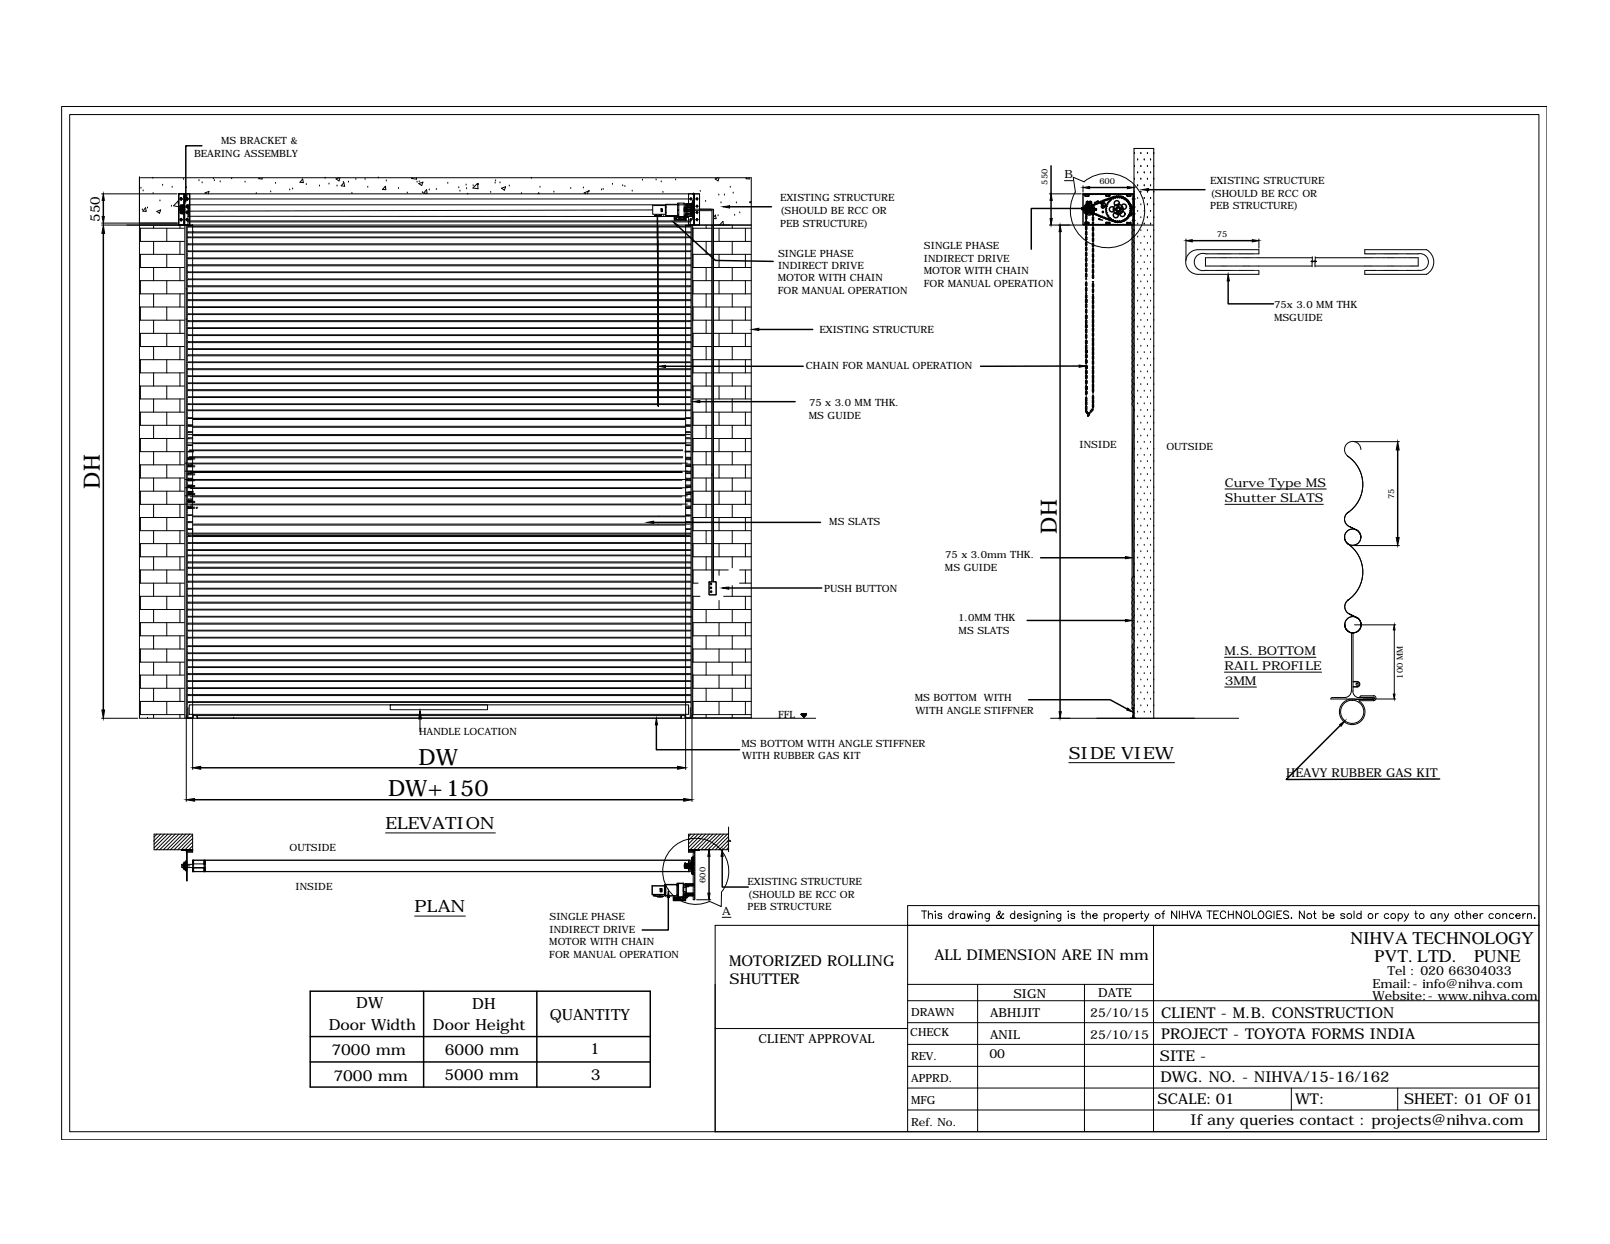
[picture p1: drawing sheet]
<svg xmlns="http://www.w3.org/2000/svg" width="279mm" height="216mm" viewBox="0 0 279 216" stroke-linecap="round" stroke-linejoin="round" font-family="sans-serif">
<defs><g id="words">
<g font-size="3.9">
<text x="17.3" y="84.8" transform="rotate(-90 17.3 84.8)">DH</text>
<text x="183.4" y="92.6" transform="rotate(-90 183.4 92.6)">DH</text>
<text x="72.6" y="132.7">DW</text>
<text x="67.3" y="138.2">DW+150</text>
</g>
<g font-size="3.1">
<text x="234.4" y="163.8">NIHVA TECHNOLOGY</text>
<text x="238.6" y="167">PVT. LTD.</text>
<text x="255.8" y="167">PUNE</text>
</g>
<g font-size="2.9">
<text x="185.5" y="131.8">SIDE VIEW</text>
<text x="66.9" y="143.9">ELEVATION</text>
<text x="72" y="158.4">PLAN</text>
</g>
<g font-size="2.7">
<text x="57.1" y="178.7">Door Width</text>
<text x="61.8" y="175">DW</text>
<text x="75.1" y="178.8">Door Height</text>
<text x="81.9" y="175.2">DH</text>
<text x="95.4" y="176.9">QUANTITY</text>
<text x="57.5" y="183.1">7000 mm</text>
<text x="77.2" y="183.1">6000 mm</text>
<text x="102.4" y="183">1</text>
<text x="57.9" y="187.6">7000 mm</text>
<text x="77.1" y="187.4">5000 mm</text>
<text x="102.6" y="187.4">3</text>
</g>
<g font-size="2.6">
<text x="126.5" y="167.6">MOTORIZED ROLLING</text>
<text x="162.2" y="166.5">ALL DIMENSION ARE IN mm</text>
<text x="126.6" y="170.8">SHUTTER</text>
<text x="201.5" y="176.6">CLIENT - M.B. CONSTRUCTION</text>
<text x="201.3" y="184.1">SITE -</text>
<text x="201.5" y="180.3">PROJECT - TOYOTA FORMS INDIA</text>
<text x="200.9" y="191.7">SCALE: 01</text>
<text x="201.4" y="187.9">DWG. NO. - NIHVA/15-16/162</text>
<text x="224.8" y="191.6">WT:</text>
<text x="243.7" y="191.7">SHEET: 01 OF 01</text>
<text x="206.6" y="195.2">If any queries contact : projects@nihva.com</text>
</g>
<text font-size="2.3" x="17.3" y="38.5" transform="rotate(-90 17.3 38.5)">550</text>
<g font-size="2.2">
<text x="175.9" y="173.2">SIGN</text>
<text x="190.6" y="173">DATE</text>
<text x="238.2" y="171.4">Email:- info@nihva.com</text>
<text x="238.2" y="173.5">Website:- www.nihva.com</text>
<text x="240.8" y="169.3">Tel : 020 66304033</text>
<text x="171.8" y="176.5">ABHIJIT</text>
<text x="189.2" y="176.5">25/10/15</text>
<text x="131.6" y="181">CLIENT APPROVAL</text>
<text x="171.7" y="183.6">00</text>
<text x="171.8" y="180.3">ANIL</text>
<text x="189.2" y="180.3">25/10/15</text>
</g>
<g font-size="2.1">
<text x="212.6" y="84.4">Curve Type MS</text>
<text x="212.6" y="87.1">Shutter SLATS</text>
<text x="212.5" y="113.6">M.S. BOTTOM</text>
<text x="212.5" y="116.2">RAIL PROFILE</text>
<text x="212.5" y="118.8">3MM</text>
<text x="223.2" y="134.8">HEAVY RUBBER GAS KIT</text>
</g>
<g font-size="1.9">
<text x="184.7" y="30.9">B</text>
<text x="125.3" y="158.8">A</text>
<text x="158" y="179.7">CHECK</text>
<text x="158.1" y="176.4">DRAWN</text>
<text x="158.1" y="184">REV.</text>
<text x="158.1" y="187.8">APPRD.</text>
<text x="158.1" y="191.5">MFG</text>
<text x="158.1" y="195.4">Ref. No.</text>
</g>
<g font-size="1.7">
<text x="33.7" y="27.2">BEARING ASSEMBLY</text>
<text x="38.4" y="25">MS BRACKET &amp;</text>
<text x="135.4" y="35">EXISTING STRUCTURE</text>
<text x="210" y="31.9">EXISTING STRUCTURE</text>
<text x="210" y="34.1">(SHOULD BE RCC OR</text>
<text x="135.4" y="37.2">(SHOULD BE RCC OR</text>
<text x="135.4" y="39.4">PEB STRUCTURE)</text>
<text x="210" y="36.4">PEB STRUCTURE)</text>
<text x="135" y="44.5">SINGLE PHASE</text>
<text x="135" y="46.7">INDIRECT DRIVE</text>
<text x="160.3" y="47.6">MOTOR WITH CHAIN</text>
<text x="160.3" y="43.2">SINGLE PHASE</text>
<text x="160.3" y="45.4">INDIRECT DRIVE</text>
<text x="135" y="48.8">MOTOR WITH CHAIN</text>
<text x="135" y="51">FOR MANUAL OPERATION</text>
<text x="160.3" y="49.7">FOR MANUAL OPERATION</text>
<text x="221.1" y="53.5">75x 3.0 MM THK</text>
<text x="142.2" y="57.8">EXISTING STRUCTURE</text>
<text x="221.1" y="55.7">MSGUIDE</text>
<text x="139.9" y="64">CHAIN FOR MANUAL OPERATION</text>
<text x="140.4" y="70.5">75 x 3.0 MM THK.</text>
<text x="140.4" y="72.7">MS GUIDE</text>
<text x="187.4" y="77.7">INSIDE</text>
<text x="202.4" y="78.1">OUTSIDE</text>
<text x="143.9" y="91.1">MS SLATS</text>
<text x="164" y="99.1">MS GUIDE</text>
<text x="164" y="96.9">75 x 3.0mm THK.</text>
<text x="143" y="102.8">PUSH BUTTON</text>
<text x="166.3" y="107.9">1.0MM THK</text>
<text x="166.4" y="110">MS SLATS</text>
<text x="135" y="124.5">FFL</text>
<text x="158.7" y="121.7">MS BOTTOM WITH</text>
<text x="158.9" y="123.9">WITH ANGLE STIFFNER</text>
<text x="72.7" y="127.6">HANDLE LOCATION</text>
<text x="128.7" y="129.6">MS BOTTOM WITH ANGLE STIFFNER</text>
<text x="128.8" y="131.7">WITH RUBBER GAS KIT</text>
<text x="50.2" y="147.6">OUTSIDE</text>
<text x="51.3" y="154.4">INSIDE</text>
<text x="129.7" y="153.6">EXISTING STRUCTURE</text>
<text x="129.8" y="155.8">(SHOULD BE RCC OR</text>
<text x="95.4" y="159.8">SINGLE PHASE</text>
<text x="95.4" y="161.9">INDIRECT DRIVE</text>
<text x="129.7" y="158">PEB STRUCTURE</text>
<text x="95.3" y="164.1">MOTOR WITH CHAIN</text>
<text x="95.3" y="166.2">FOR MANUAL OPERATION</text>
</g>
<g font-size="1.4">
<text x="181.8" y="32" transform="rotate(-90 181.8 32)">550</text>
<text x="190.8" y="31.9">600</text>
<text x="211.2" y="41.2">75</text>
<text x="242" y="86.7" transform="rotate(-90 242 86.7)">75</text>
<text x="243.4" y="117.8" transform="rotate(-90 243.4 117.8)">100 MM</text>
<text x="122.5" y="153.2" transform="rotate(-90 122.5 153.2)">600</text>
</g>
</g></defs>
<!-- layer: 0 -->
<g fill="none" stroke="#000" stroke-width=".17">
<path d="M10.7 18.5h257.8v179.3h-257.8zM12.1 19.9h255v176.5h-255zM17.6 33.6h13.1M17.6 38.7h13.1M24.2 30.8h.1M24.2 39.1h.1M24.2 30.8v7.9h6.8v-5.1h90.4v2.7h2.4v2.8h6.6h-106.2M24.3 39.6h7.7M24.4 39.6v2.3M24.5 32.7h.1M24.7 36.4h.1M24.8 33.1h.1"/>
<path d="M25.3 36.1l.1 .6-.6-.1zM25.6 36.1h.1M26.5 30.9h.1M26.6 33.6h.1M26.7 39.2v.4M27.2 36.7l.7-.3-.2 .6zM27.8 34.9h.1M28.2 32.2h.1M28.9 39.6v2.3M29.7 35.8h.1M29.9 32.5h.1M30.9 34.9l.1 1-.9-.2z"/>
<path d="M31.2 39.2v.4M31.9 31.1h.1M32.1 39.1v85.6M32.3 39.1v85.6M32.4 32.6h.1M32.5 39.4v.2M32.5 39.7v.2M32.6 35.5h87.4v2.1l-87.4-.1zM32.6 36.9h.2M32.6 36.1h-1.4v.5h1.4M32.6 38.5h87.2M32.6 38.3h87.2v.8"/>
<path d="M32.6 37.5v1.6M32.7 34.5h87.5M32.8 39.3h-.2v.1h.2M32.8 36.2l-.2 .1M32.8 35.5v2M32.8 39.4h.2M32.8 39.3h.2M33 39.4h.2M33 39.3h.2M33.3 39.4h85.9M33.3 39.3h85.9M33.4 39.1h.1"/>
<path d="M33.4 39.1h-.9v.2M33.4 39.1v85M34.5 31.4h.1M35.1 31.7h.1M35.8 33.6l-.2-.1 .7-.3-.2 .4M37 31h.1M37.2 31.4h.1M38.2 31.6h.1M40.2 31h.1M42.5 31.6h.1M44.5 33.6h.1M45 30.8l-.1 .2 .6 .1v-.3"/>
<path d="M47 33.3h.1M47.8 31.8h.1M50.3 33h.1M50.8 32.8h.1M52.5 31.1l.1 .6h-.5zM53.2 32h.1M55.4 32.3h.1M56.4 30.9h.1M57.1 31.9h.1M58.5 32.3h.1M58.8 30.8l-.5 .3 .5 .3 .2-.6M59.6 31.7h.1"/>
<path d="M59.7 31.7l.1 .6-.6-.1zM60.5 31.6h.1M61.1 33.6h.1M61.8 31.1h.1M63.4 31.1h.1M63.8 32.5h.1M65.6 30.9h.1M66.9 32.3l.1 .6h-.6zM66.9 32.5h.1M67 31.4h.1M69.2 32.7h.1M70.7 33.5h.1"/>
<path d="M71.5 30.8l-.1 .2 .9 .1v-.3M72.4 31.6h.1M72.7 31.9l.7-.3-.2 .6zM72.8 31.6h.1M73.3 33.4h.1M74 32.9l.1 .7-.6-.1zM74.5 33h.1M75.7 32.9h.1M77.7 31.8h.1M79.6 32.6h.1M79.8 33.2h.1M80.9 32.1h.1"/>
<path d="M81 32.8h.1M81.1 33.6h.1M82.1 32.6l.8-.8 .1 1zM82.1 32.2h.1M83 32h.1M85.2 33.4h.1M85.9 31.8h.1M86 31.4h.1M86.8 31.7h.1M87 32.7l.7-.3-.2 .6zM88.4 32.3h.1M90.5 33.6h.1"/>
<path d="M92.2 30.9h.1M93.3 33.6l.2-.1v.1M93.7 32.5h.1M96.1 33.3h.1M99 32.7h.1M101.2 32.6h.1M101.6 33.6l-.2-.1 .7-.3-.2 .4M102.2 33.2h.1M104.4 33h.1M104.7 32.9h.1M106.3 32h.1M108.1 32.2h.1"/>
<path d="M108.4 32.4h.1M109.7 33.2h.1M111.5 31.3h.1M113.3 36.4l-80.8 .2M113.9 31.2h.1M113.9 37.2v.2l-.3 .1h.3v-.3M114.1 37.5l.9 .1zM114.2 37.5h-.1M114.3 37.5h.1M114.5 37.2v.4h.3v-.4M114.5 37.5h.1M114.7 36.2h.3v.5h-.3z"/>
<path d="M114.8 31.6h.1M114.8 36.4l.1-.1zM114.8 36.6h.1zM115 33.4h.1M115.1 37.5l-.1 .1zM115.5 35.7h-2.2v1.5h2.2M115.5 35.9l.1 .1zM115.6 36.9h.1M115.6 35.5v1.9M117 37.8h2M117 38.1h1.9zM117.1 37.9l.1 .2z"/>
<path d="M117.2 31.2h.1M117.2 38l.1 .1zM117.3 38h.1M117.4 37.9v.2zM117.6 35.2h1.1v2.4h-1.1zM117.6 35.5h-2.1v1.9h2.1M117.7 35.6h.1M117.7 36.4l.1 .1zM117.8 37.3h.1M117.7 38l.1 .1zM117.8 38v.1zM117.8 35.2v2.4"/>
<path d="M117.9 38h.1M118 38v.1zM118.1 38h.1M118.1 38l.1 .1zM118.2 38l.1 .1zM118.6 37.9v.2v-.2M118.6 38h.1M118.7 38v.1zM118.7 37.3h.1M118.7 37.4h.5M118.8 37.9l.1 .2zM118.9 36v.7z"/>
<path d="M118.9 36.1v.5M118.9 36.5h.1M118.9 35.9v.3h.2M118.9 36.2h.1M119 39.1h.9v.2M119 39.1v85.6h22.5M119 37.7v.5M119 37.1v.2M119 35.4v.3M119 37v.1M119 35.3v.1M119 37.5h.2v.2v-.2h-.1l-.1 .8z"/>
<path d="M119 37.7h-2v.5h2M119 38.3h.1M119.1 36.5h-.2v.3M119.1 36.5h.1M119.1 37.1h.1M119.1 37.2h1.4M119.1 35.5h.1M119.1 35.6h.1M119.2 37.6h.1M119.2 35.9h-.5v.9h.5M119.2 35.4h-.1v.3h.1M119.2 35.6h1.2"/>
<path d="M119.2 35.4h1.2M119.2 37.5h1.2M119.2 37h1.2M119.2 37.1h1.2M119.2 37h-.1v.3h.1M119.2 39.4h.2M119.2 39.3h.2M119.5 39.4h.1M119.5 39.3h.1M119.5 35.3v-1.7h1.9v5.5h-1.9v-1.5M119.7 39.3h.1v.1h-.1M119.7 38.1h.2"/>
<path d="M119.8 36.1h.6M119.8 35.9h-.9v.3h.2v-.1h.7h-.7M119.8 36.6h-.7v-.1h-.2v.3h.9M119.8 35.8l.1 1.1zM119.8 36.4h-.9h.9M119.9 35.8h.1v1.1h-.1M119.9 35.5v2.1M119.9 38.1h.3M119.9 34.3v.5M119.9 37.9v.5M119.9 39.4v.2M119.9 39.7v.2"/>
<path d="M120.1 39.1v85.6M120.2 34.9v2.9v-1.4v1.2l-.2-.1v-2.3l.2-.1v1.3zM120.2 39.1l.2-.1v-5.3l-.2-.1h.3v5.5M120.2 34.9v-.2h.2l-.1 1.7M120.2 39.6h3.4M120.3 39.6v2.3M120.3 36.4l.1 1.6h-.2v-.2M120.3 36.4l.1 1.6M120.4 33.6h.1M120.4 34.7l-.1 1.7M120.4 33.6v5.5M120.4 35.7l-1.2 .1"/>
<path d="M120.4 35.3h-1.2v2.4l.4-.2M120.4 37.1h.1M120.4 35.5h.1M120.4 35.6h.1M120.5 36.1h-1.8v.5h1.8M120.5 33.6v5.5M120.7 34.5h.5M120.7 35.8h.5M120.7 38.1h.5M120.7 36.9h.5M121 35.8h.1M121 34.3v.5"/>
<path d="M121 35.6v.2M121 35.8v.2M121 36.6v.5M121 37.9v.5M121.5 33.2h.1M122.5 35h.1M122.5 39.1v.5M123.6 39.1h3M123.8 39.1v61.9h.5v2.2h-1.3v-2.2h.6v-61.9h-3.4v85.5h10.2M123.8 37.7l.3-.4 .2 .7-.5-.1M123.8 39.6h6.6M124.6 30.8l-.5 .3 .5 .3 .2-.6"/>
<path d="M124.6 37.5h.1M124.7 33.9h.1M124.8 39.6v2.3M124.9 39.1l.6-.7v.7M125.1 35.2h.1M125.7 33.9h.1M126.6 35.8h.1M126.7 32.5h.1M127.1 39.1v.5M127.2 33.5h.1M127.5 37.4h.1M127.8 35.2h.1"/>
<path d="M128.4 36.9h.1M129.4 39.6v2.3M129.6 30.8l-.2 .2 .6 .1v-.3M130.4 35l-.3 .1 .3 .1M184.7 31.4h1.6M196.9 26.7h.1M196.9 28.9h.1M196.9 31.1h.1M196.9 33.3h.1M196.9 35.5h.1M196.9 37.8h.1M197.4 27.8h.1"/>
<path d="M197.4 30h.1M197.4 32.2h.1M197.4 34.4h.1M197.4 36.7h.1M197.4 38.9h.1M198 26.7h.1M198 28.9h.1M198 31.1h.1M198 33.3h.1M198 35.5h.1M198 37.8h.1M198.6 27.8h.1"/>
<path d="M198.6 30h.1M198.6 32.2h.1M198.6 34.4h.1M198.6 38.9h.1M198.6 36.7h.1M199.1 26.7h.1M199.1 28.9h.1M199.1 31.1h.1M199.1 33.3h.1M199.1 35.5h.1M199.1 37.8h.1M199.7 27.8h.1"/>
<path d="M199.7 30h.1M199.7 32.2h.1M199.7 34.4h.1M199.7 36.7h.1M199.7 38.9h.1M200.2 26.7h.1M200.2 28.9h.1M200.2 31.1h.1M200.2 33.3h.1M200.2 35.5h.1M200.2 37.8h.1M24.3 41.9h7.7"/>
<path d="M24.3 44.1h7.7M24.3 46.4h7.7M24.3 48.7h7.7M24.3 51h7.7M24.3 53.3h7.7M24.3 55.6h7.7M24.3 57.9h7.7M24.4 44.1v2.3M24.4 48.7v2.3M24.4 53.3v2.3M24.4 57.9v2.2M26.7 41.9v2.2"/>
<path d="M26.7 46.4v2.3M26.7 51v2.3M26.7 55.6v2.3M28.9 44.1v2.3M28.9 48.7v2.3M28.9 53.3v2.3M28.9 57.9v2.2M31.2 41.9v2.2M31.2 46.4v2.3M31.2 51v2.3M31.2 55.6v2.3M32.3 50.2h.1"/>
<path d="M32.3 55.5h.1M32.5 40v.2M32.5 40.3v.2M32.5 40.7v.2M32.5 41v.2M32.5 41.3v.2M32.5 41.6v.3M32.5 41.9v.2M32.5 42.3v.2M32.5 42.6v.2M32.5 42.9v.2M32.5 43.3v.2"/>
<path d="M32.5 43.5v.3M32.5 43.9v.2M32.5 44.2v.2M32.5 44.5v.2M32.5 44.8v.2M32.5 45.2v.2M32.5 45.5v.2M32.5 45.8v.2M32.5 46.1v.2M32.5 46.4v.2M32.5 46.8v.2M32.5 47.1v.2"/>
<path d="M32.5 47.4v.2M32.5 47.7v.2M32.5 48v.2M32.5 48.4v.2M32.5 48.7v.2M32.5 49v.2M32.5 49.3v.3M32.5 49.6v.3M32.5 50v.2M32.5 50.3v.2M32.5 50.6v.2M32.5 50.9v.3"/>
<path d="M32.5 51.3v.2M32.5 51.6v.2M32.5 51.9v.2M32.5 52.2v.2M32.5 52.5v.2M32.5 52.9v.2M32.5 53.2v.2M32.5 53.5v.2M32.5 53.8v.2M32.5 54.1v.2M32.5 54.5v.2M32.5 54.8v.2"/>
<path d="M32.5 55.1v.2M32.5 55.4v.3M32.5 55.7v.3M32.5 56.1v.2M32.5 56.4v.2M32.5 56.7v.2M32.5 57v.3M32.5 57.3v.3M32.5 57.7v.2M32.5 58v.2M32.5 58.3v.2M32.5 58.6v.2"/>
<path d="M32.5 59v.2M32.5 59.3v.2M32.5 59.6v.2M32.5 59.9v.2M32.8 59.3h-.2v.2h.2M32.8 58.1h-.2v.1h.2M32.8 56.9h-.2v.1h.2M32.8 54.5h-.2v.1h.2M32.8 53.2h-.2v.2h.2M32.8 52h-.2v.2h.2M32.8 50.8h-.2v.2h.2M32.8 49.6h-.2v.2h.2"/>
<path d="M32.8 48.4h-.2v.1h.2M32.8 47.2h-.2v.1h.2M32.8 46h-.2v.1h.2M32.8 44.8h-.2v.1h.2M32.8 43.5h-.2v.2h.2M32.8 42.3h-.2v.2h.2M32.8 41.1h-.2v.2h.2M32.8 40.2h-.2v.2h.2M32.8 59.5h.2M32.8 59.3h.2M32.8 58.2h.2M32.8 58.1h.2"/>
<path d="M32.8 57h.2M32.8 56.9h.2M32.8 54.6h.2M32.8 54.5h.2M32.8 53.4h.2M32.8 53.2h.2M32.8 52.2h.2M32.8 51h.2M32.8 50.8h.2M32.8 49.8h.2M32.8 49.6h.2M32.8 48.5h.2"/>
<path d="M32.8 48.4h.2M32.8 47.3h.2M32.8 47.2h.2M32.8 46.1h.2M32.8 46h.2M32.8 44.9h.2M32.8 44.8h.2M32.8 43.7h.2M32.8 43.5h.2M32.8 42.5h.2M32.8 42.3h.2M32.8 41.3h.2"/>
<path d="M32.8 41.1h.2M32.8 52h.2M32.8 40.4h.2M32.8 40.2h.2M33 55.7h-.4v.1h.4M33 59.5h.2M33 59.3h.2M33 58.2h.2M33 58.1h.2M33 57h.2M33 56.9h.2M33 54.6h.2"/>
<path d="M33 54.5h.2M33 53.4h.2M33 53.2h.2M33 52.2h.2M33 51h.2M33 50.8h.2M33 49.8h.2M33 49.6h.2M33 48.5h.2M33 48.4h.2M33 47.3h.2M33 47.2h.2"/>
<path d="M33 46.1h.2M33 46h.2M33 44.9h.2M33 44.8h.2M33 43.7h.2M33 43.5h.2M33 42.5h.2M33 42.3h.2M33 41.3h.2M33 41.1h.2M33 52h.2M33 40.4h.2"/>
<path d="M33 40.2h.2M33.1 55.8h.1M33.1 55.7h.1M33.3 59.5h85.9M33.3 59.3h85.9M33.3 58.2h85.9M33.3 58.1h85.9M33.3 57h85.9M33.3 56.9h85.9M33.3 54.6h85.9M33.3 54.5h85.9M33.3 53.4h85.9"/>
<path d="M33.3 53.2h85.9M33.3 52.2h85.9M33.3 51h85.9M33.3 50.8h85.9M33.3 49.8h85.9M33.3 49.6h85.9M33.3 48.5h85.9M33.3 48.4h85.9M33.3 47.3h85.9M33.3 47.2h85.9M33.3 46.1h85.9M33.3 46h85.9"/>
<path d="M33.3 44.9h85.9M33.3 44.8h85.9M33.3 43.7h85.9M33.3 43.5h85.9M33.3 42.5h85.9M33.3 42.3h85.9M33.3 41.3h85.9M33.3 41.1h85.9M33.3 52h85.9M33.3 40.4h85.9M33.3 40.2h85.9M33.3 55.8h85.8"/>
<path d="M33.3 55.7h85.8M33.6 40.2h.1M119.2 55.8h.1M119.2 55.7h.1M119.2 59.5h.2M119.2 59.3h.2M119.2 58.2h.2M119.2 58.1h.2M119.2 57h.2M119.2 56.9h.2M119.2 54.6h.2M119.2 54.5h.2"/>
<path d="M119.2 53.4h.2M119.2 53.2h.2M119.2 52.2h.2M119.2 51h.2M119.2 50.8h.2M119.2 49.8h.2M119.2 49.6h.2M119.2 48.5h.2M119.2 48.4h.2M119.2 47.3h.2M119.2 47.2h.2M119.2 46.1h.2"/>
<path d="M119.2 46h.2M119.2 44.9h.2M119.2 44.8h.2M119.2 43.7h.2M119.2 43.5h.2M119.2 42.5h.2M119.2 42.3h.2M119.2 41.3h.2M119.2 41.1h.2M119.2 52h.2M119.2 40.4h.2M119.2 40.2h.2"/>
<path d="M119.4 55.8h.1M119.4 55.7h.1M119.5 59.5h.1M119.5 59.3h.1M119.5 58.2h.1M119.5 58.1h.1M119.5 57h.1M119.5 56.9h.1M119.5 54.6h.1M119.5 54.5h.1M119.5 53.4h.1M119.5 53.2h.1"/>
<path d="M119.5 52.2h.1M119.5 51h.1M119.5 50.8h.1M119.5 49.8h.1M119.5 49.6h.1M119.5 48.5h.1M119.5 48.4h.1M119.5 47.3h.1M119.5 47.2h.1M119.5 46.1h.1M119.5 46h.1M119.5 44.9h.1"/>
<path d="M119.5 44.8h.1M119.5 43.7h.1M119.5 43.5h.1M119.5 42.5h.1M119.5 42.3h.1M119.5 41.3h.1M119.5 41.1h.1M119.5 52h.1M119.5 40.4h.1M119.5 40.2h.1M119.6 55.7h.2v.1h-.2M119.7 40.2h.1v.2h-.1"/>
<path d="M119.7 59.3h.1v.2h-.1M119.7 58.1h.1v.1h-.1M119.7 56.9h.1v.1h-.1M119.7 54.5h.1v.1h-.1M119.7 53.2h.1v.2h-.1M119.7 52h.1v.2h-.1M119.7 50.8h.1v.2h-.1M119.7 49.6h.1v.2h-.1M119.7 48.4h.1v.1h-.1M119.7 47.2h.1v.1h-.1M119.7 46h.1v.1h-.1M119.7 44.8h.1v.1h-.1"/>
<path d="M119.7 43.5h.1v.2h-.1M119.7 42.3h.1v.2h-.1M119.7 41.1h.1v.2h-.1M119.9 40v.2M119.9 40.3v.2M119.9 40.7v.2M119.9 41v.2M119.9 41.3v.2M119.9 41.6v.3M119.9 41.9v.2M119.9 42.3v.2M119.9 42.6v.2"/>
<path d="M119.9 42.9v.2M119.9 43.3v.2M119.9 43.5v.3M119.9 43.9v.2M119.9 44.2v.2M119.9 44.5v.2M119.9 44.8v.2M119.9 45.2v.2M119.9 45.5v.2M119.9 45.8v.2M119.9 46.1v.2M119.9 46.4v.2"/>
<path d="M119.9 46.8v.2M119.9 47.1v.2M119.9 47.4v.2M119.9 47.7v.2M119.9 48v.2M119.9 48.4v.2M119.9 48.7v.2M119.9 49v.2M119.9 49.3v.3M119.9 49.6v.3M119.9 50v.2M119.9 50.3v.2"/>
<path d="M119.9 50.6v.2M119.9 50.9v.3M119.9 51.3v.2M119.9 51.6v.2M119.9 51.9v.2M119.9 52.2v.2M119.9 52.5v.2M119.9 52.9v.2M119.9 53.2v.2M119.9 53.5v.2M119.9 53.8v.2M119.9 54.1v.2"/>
<path d="M119.9 54.5v.2M119.9 54.8v.2M119.9 55.1v.2M119.9 55.4v.3M119.9 55.7v.3M119.9 56.1v.2M119.9 56.4v.2M119.9 56.7v.2M119.9 57v.3M119.9 57.3v.3M119.9 57.7v.2M119.9 58v.2"/>
<path d="M119.9 58.3v.2M119.9 58.6v.2M119.9 59v.2M119.9 59.3v.2M119.9 59.6v.2M119.9 59.9v.2M120.2 41.9h3.4M120.2 44.1h3.4M120.2 46.4h3.4M120.2 48.7h3.4M120.2 51h3.4M120.2 53.3h3.4"/>
<path d="M120.2 55.6h3.4M120.2 57.9h3.4M120.3 44.1v2.3M120.3 48.7v2.3M120.3 53.3v2.3M120.3 57.9v2.2M122.5 41.9v2.2M122.5 46.4v2.3M122.5 51v2.3M122.5 55.6v2.3M123.6 44.3v.1M123.8 41.9h6.6"/>
<path d="M123.8 44.1h6.6M123.8 46.4h6.6M123.8 48.7h6.6M123.8 51h6.6M123.8 53.3h6.6M123.8 55.6h6.6M123.8 57.9h6.6M124.8 44.1v2.3M124.8 48.7v2.3M124.8 53.3v2.3M124.8 57.9v2.2M127.1 41.9v2.2"/>
<path d="M127.1 46.4v2.3M127.1 51v2.3M127.1 55.6v2.3M129.4 44.1v2.3M129.4 48.7v2.3M129.4 53.3v2.3M129.4 57.9v2.2M189.7 55.2h.1M189.7 52h.1M189.7 52.7v.1M189.7 56.8h.1M189.7 57.6h.1"/>
<path d="M196.9 40h.1M196.9 42.2h.1M196.9 44.5h.1M196.9 46.7h.1M196.9 48.9h.1M196.9 51.2h.1M196.9 53.4h.1M196.9 55.6h.1M196.9 57.9h.1M197.4 41.1h.1M197.4 43.4h.1M197.4 45.6h.1"/>
<path d="M197.4 47.8h.1M197.4 50.1h.1M197.4 52.3h.1M197.4 54.5h.1M197.4 56.8h.1M197.4 59h.1M198 40h.1M198 42.2h.1M198 44.5h.1M198 46.7h.1M198 48.9h.1M198 51.2h.1"/>
<path d="M198 53.4h.1M198 55.6h.1M198 57.9h.1M198.6 41.1h.1M198.6 43.4h.1M198.6 45.6h.1M198.6 47.8h.1M198.6 50.1h.1M198.6 52.3h.1M198.6 54.5h.1M198.6 56.8h.1M198.6 59h.1"/>
<path d="M199.1 40h.1M199.1 42.2h.1M199.1 44.5h.1M199.1 46.7h.1M199.1 48.9h.1M199.1 51.2h.1M199.1 53.4h.1M199.1 55.6h.1M199.1 57.9h.1M199.7 41.1h.1M199.7 43.4h.1M199.7 45.6h.1"/>
<path d="M199.7 47.8h.1M199.7 50.1h.1M199.7 52.3h.1M199.7 54.5h.1M199.7 56.8h.1M199.7 59h.1M200.2 40h.1M200.2 42.2h.1M200.2 44.5h.1M200.2 46.7h.1M200.2 48.9h.1M200.2 51.2h.1"/>
<path d="M200.2 53.4h.1M200.2 55.6h.1M200.2 57.9h.1M207.8 43.3a2.14 2.14 0 0 0-2 2.2 2.14 2.14 0 0 0 2 2.1M207.8 43.3h10.7l-.1 .8M209.2 46.9h.6M209.3 44.7h-.1v1.5h.1M209.4 46.2h.1M209.4 44.7h.1M209.6 46.2h.1M209.6 44.7h.1M209.8 44.1l-.6-.1a1.5 1.5 0 0 0-2 1.5 1.5 1.5 0 0 0 2 1.4"/>
<path d="M209.8 46.2h.2M209.8 44.7h.2M209.9 44.1h.1M209.9 46.9h.1M210 44.1h.1M210 46.9h.1M210 46.2h.2M210 44.7h.2M210.2 44.1h.1M210.2 46.9h.1M210.3 46.2h.1M210.3 44.7h.1"/>
<path d="M210.4 44.1h.1M210.4 46.9h.1M210.5 46.2h.1M210.5 44.7h.1M210.6 44.1h.1M210.6 46.9h.1M210.7 46.2h.1M210.7 44.7h.1M210.7 44.1h.1M210.7 46.9h.1M210.9 44.1h.1M210.9 46.9h.1"/>
<path d="M210.9 46.2h.1M210.9 44.7h.1M211.1 44.1h2.6M211.1 46.9h2.6M211.1 46.2h.1M211.1 44.7h.1M211.3 46.2h.1M211.3 44.7h.1M211.5 46.2h.2M211.5 44.7h.2M211.7 46.2h1.3M211.7 44.7h1.3"/>
<path d="M213 46.2h.2M213 44.7h.2M213.3 46.2h.1M213.3 44.7h.1M213.5 46.2h.1M213.5 44.7h.1M213.7 46.2h.1M213.7 44.7h.1M213.8 44.1h.1M213.8 46.9h.1M213.9 46.2h.1M213.9 44.7h.1"/>
<path d="M214 44.1h.1M214 46.9h.1M214.1 46.2h.1M214.1 44.7h.1M214.2 44.1h.1M214.2 46.9h.1M214.3 44.1h.1M214.3 46.9h.1M214.3 46.2h.1M214.3 44.7h.1M214.5 44.1h.1M214.5 46.9h.1"/>
<path d="M214.5 46.2h.2M214.5 44.7h.2M214.7 44.1h.1M214.7 46.9h.1M214.7 46.2h.2M214.7 44.7h.2M214.8 44.1h.1M214.8 46.9h.1M215 46.2h.1M215 44.7h.1M215 44.1h2.7M215 46.9h2.7"/>
<path d="M215.2 46.2h.1M215.2 44.7h.1M215.4 46.2h.1M215.4 44.7h.1M215.6 46.2h1.4M215.6 44.7h1.4M217.1 46.2h.1M217.1 44.7h.1M217.3 46.2h.2M217.3 44.7h.2M217.5 46.2h.2M217.5 44.7h.2"/>
<path d="M217.7 44.1h.1M217.7 46.9h.1M217.7 46.2h.2M217.7 44.7h.2M217.9 44.1h.1M217.9 46.9h.1M218 46.2h.1M218 44.7h.1M218.1 44.1h.1M218.1 46.9h.1M218.2 46.2h.1M218.2 44.7h.1"/>
<path d="M218.3 44.1h.1M218.3 46.9h.1M218.4 46.2h9.3M218.4 44.7h9.3M218.4 46.9l.1 .7h-10.7M228.2 46.2h10M228.2 44.7h10M236.9 46.9l-.1 .7h10.8M237 46.9h1.8M238.3 46.2h.1M238.3 44.7h.1M238.5 46.2h.2"/>
<path d="M238.5 44.7h.2M238.7 46.2h.2M238.7 44.7h.2M238.9 44.1h.1M238.9 46.9h.1M239 46.2h.1M239 44.7h.1M239 44.1h.1M239 46.9h.1M239.2 46.2h.1M239.2 44.7h.1M239.2 44.1h.1"/>
<path d="M239.2 46.9h.1M239.4 44.1h.1M239.4 46.9h.1M239.4 46.2h.1M239.4 44.7h.1M239.6 44.1h.1M239.6 46.9h.1M239.6 46.2h.1M239.6 44.7h.1M239.7 44.1h.1M239.7 46.9h.1M239.8 46.2h.1"/>
<path d="M239.8 44.7h.1M239.9 44.1h.1M239.9 46.9h.1M240 46.2h.1M240 44.7h.1M240.1 44.1h2.6M240.1 46.9h2.6M240.2 46.2h.2M240.2 44.7h.2M240.4 46.2h.2M240.4 44.7h.2M240.7 46.2h1.4"/>
<path d="M240.7 44.7h1.4M242.2 46.2h.1M242.2 44.7h.1M242.4 46.2h.1M242.4 44.7h.1M242.6 46.2h.1M242.6 44.7h.1M242.8 44.1h.1M242.8 46.9h.1M242.8 46.2h.1M242.8 44.7h.1M243 44.1h.1"/>
<path d="M243 46.9h.1M243 46.2h.1M243 44.7h.1M243.1 44.1h.1M243.1 46.9h.1M243.2 46.2h.2M243.2 44.7h.2M243.3 44.1h.1M243.3 46.9h.1M243.4 46.2h.2M243.4 44.7h.2M243.5 44.1h.1"/>
<path d="M243.5 46.9h.1M243.7 44.1h.1M243.7 46.9h.1M243.7 46.2h.1M243.7 44.7h.1M243.8 44.1h.1M243.8 46.9h.1M243.9 46.2h.1M243.9 44.7h.1M244 44.1h2.1M244 46.9h2.1M244.1 46.2h.1"/>
<path d="M244.1 44.7h.1M244.3 46.2h.1M244.3 44.7h.1M244.5 46.2h1.4M244.5 44.7h1.4M246 44.7v1.5M246.1 44.1a1.46 1.46 0 0 1 1.8 1.4 1.46 1.46 0 0 1-1.8 1.4M247.5 43.3a2.43 2.43 0 0 1 0 4.3M247.6 43.3h-10.8v.8h2M24.3 60.1h7.7M24.3 62.4h7.7M24.3 64.7h7.7"/>
<path d="M24.3 67h7.7M24.3 69.2h7.7M24.3 71.5h7.7M24.3 73.8h7.7M24.3 76.1h7.7M24.3 78.4h7.7M24.4 62.4v2.3M24.4 67v2.2M24.4 71.5v2.3M24.4 76.1v2.3M26.7 60.1v2.3M26.7 64.7v2.3"/>
<path d="M26.7 69.2v2.3M26.7 73.8v2.3M26.7 78.4v2.3M28.9 62.4v2.3M28.9 67v2.2M28.9 71.5v2.3M28.9 76.1v2.3M31.2 60.1v2.3M31.2 64.7v2.3M31.2 69.2v2.3M31.2 73.8v2.3M31.2 78.4v2.3"/>
<path d="M32.5 60.2v.2M32.5 60.6v.2M32.5 60.9v.2M32.5 61.2v.2M32.5 61.5v.3M32.5 61.8v.2M32.5 62.2v.2M32.5 62.5v.2M32.5 62.8v.2M32.5 63.1v.3M32.5 63.4v.3M32.5 63.8v.2"/>
<path d="M32.5 64.1v.2M32.5 64.4v.2M32.5 64.7v.2M32.5 65.1v.2M32.5 65.4v.2M32.5 65.7v.2M32.5 66v.2M32.5 66.3v.2M32.5 66.7v.2M32.5 67v.2M32.5 67.3v.2M32.5 67.6v.2"/>
<path d="M32.5 67.9v.2M32.5 68.3v.2M32.5 68.6v.2M32.5 68.9v.2M32.5 69.2v.3M32.5 69.5v.3M32.5 69.9v.2M32.5 70.2v.2M32.5 70.5v.2M32.5 70.8v.3M32.5 71.1v.3M32.5 71.5v.2"/>
<path d="M32.5 71.8v.2M32.5 72.1v.2M32.5 72.4v.2M32.5 72.8v.2M32.5 73.1v.2M32.5 73.4v.2M32.5 73.7v.2M32.5 74v.2M32.5 74.4v.2M32.5 74.7v.2M32.5 75v.2M32.5 75.3v.3"/>
<path d="M32.5 75.6v.2M32.5 76v.2M32.5 76.3v.2M32.5 76.6v.2M32.5 76.9v.3M32.5 77.2v.3M32.5 77.6v.2M32.5 77.9v.2M32.5 78.2v.2M32.5 78.5v.2M32.5 78.9v.2M32.5 79.2v.2"/>
<path d="M32.5 79.5v.2M32.5 79.8v.2M32.6 71.1h87.2v.2h-87.2zM32.6 79.5v.3h.2M32.6 72.6h87.2M32.6 74h87.2M32.6 75.4h87.2M32.6 76.9h87.2M32.6 79.6h.2M32.6 79.5h.2M32.8 66.4h-.2v.2h.2M32.8 62.8h-.2v.1h.2"/>
<path d="M32.8 61.6h-.2v.2h.2M32.8 68.9h-.2v.1h.2M32.8 72.5h-.2v.1h.2M32.8 74.9h-.2v.2h.2M32.8 77.2h-.2v.1h.2M32.8 76h-.2v.1h.2M32.8 79.4h-.2v.1M32.8 60.5h-.2v.1h.2M32.8 64h-.2v.2h.2M32.8 65.2h-.2v.1h.2M32.8 67.6h-.2v.2h.2M32.8 70.1h-.2v.1h.2"/>
<path d="M32.8 73.7h-.2v.2h.2M32.8 60.6h.2M32.8 60.5h.2M32.8 67.8h.2M32.8 67.6h.2M32.8 66.6h.2M32.8 66.4h.2M32.8 65.3h.2M32.8 65.2h.2M32.8 64.2h.2M32.8 64h.2M32.8 62.9h.2"/>
<path d="M32.8 62.8h.2M32.8 61.8h.2M32.8 61.6h.2M32.8 70.2h.2M32.8 70.1h.2M32.8 69h.2M32.8 68.9h.2M32.8 73.9h.2M32.8 73.7h.2M32.8 72.6h.2M32.8 72.5h.2M32.8 75.1h.2"/>
<path d="M32.8 74.9h.2M32.8 79.8h.2M32.8 79.6h.2M32.8 77.3h.2M32.8 77.2h.2M32.8 76.1h.2M32.8 76h.2M32.8 79.5h.6M32.8 79.4h.6M32.9 79.4h85.6M32.9 79.3h85.6M32.9 78.2h85.6"/>
<path d="M32.9 78.1h85.6M33 60.6h.2M33 60.5h.2M33 67.8h.2M33 67.6h.2M33 66.6h.2M33 66.4h.2M33 65.3h.2M33 65.2h.2M33 64.2h.2M33 64h.2M33 62.9h.2"/>
<path d="M33 62.8h.2M33 61.8h.2M33 61.6h.2M33 70.2h.2M33 70.1h.2M33 69h.2M33 68.9h.2M33 73.9h.2M33 73.7h.2M33 72.6h.2M33 72.5h.2M33 75.1h.2"/>
<path d="M33 74.9h.2M33 79.8h.2M33 79.6h.2M33 77.3h.2M33 77.2h.2M33 76.1h.2M33 76h.2M33.3 60.6h85.9M33.3 60.5h85.9M33.3 67.8h85.9M33.3 67.6h85.9M33.3 66.6h85.9"/>
<path d="M33.3 66.4h85.9M33.3 65.3h85.9M33.3 65.2h85.9M33.3 64.2h85.9M33.3 64h85.9M33.3 62.9h85.9M33.3 62.8h85.9M33.3 61.8h85.9M33.3 61.6h85.9M33.3 70.2h85.9M33.3 70.1h85.9M33.3 69h85.9"/>
<path d="M33.3 68.9h85.9M33.3 73.9h.1M33.3 73.7h.1M33.3 72.6h.1M33.3 72.5h.1M33.3 75.1h.1M33.3 74.9h.1M33.3 79.8h.1M33.3 79.6h.1M33.3 77.3h.1M33.3 77.2h.1M33.3 76.1h.1"/>
<path d="M33.3 76h.1M33.6 72.7h85.3M33.6 78.3h-1v.1h1M33.6 74.2h85.3M33.6 75.6h85.3M33.6 77h85.3M118.9 78.3h.9v.1h-.9M119 73.9h.2M119 73.7h.2M119 72.6h.2M119 72.5h.2M119 75.1h.2"/>
<path d="M119 74.9h.2M119 79.8h.2M119 79.6h.2M119 77.3h.2M119 77.2h.2M119 76.1h.2M119 76h.2M119 79.5h.2M119 79.4h.2M119.2 60.6h.2M119.2 60.5h.2M119.2 67.8h.2"/>
<path d="M119.2 67.6h.2M119.2 66.6h.2M119.2 66.4h.2M119.2 65.3h.2M119.2 65.2h.2M119.2 64.2h.2M119.2 64h.2M119.2 62.9h.2M119.2 62.8h.2M119.2 61.8h.2M119.2 61.6h.2M119.2 70.2h.2"/>
<path d="M119.2 70.1h.2M119.2 69h.2M119.2 68.9h.2M119.2 73.9h.2M119.2 73.7h.2M119.2 72.6h.2M119.2 72.5h.2M119.2 75.1h.2M119.2 74.9h.2M119.2 79.8h.2M119.2 79.6h.2M119.2 77.3h.2"/>
<path d="M119.2 77.2h.2M119.2 76.1h.2M119.2 76h.2M119.2 79.5h.2M119.2 79.4h.2M119.5 60.6h.1M119.5 60.5h.1M119.5 67.8h.1M119.5 67.6h.1M119.5 66.6h.1M119.5 66.4h.1M119.5 65.3h.1"/>
<path d="M119.5 65.2h.1M119.5 64.2h.1M119.5 64h.1M119.5 62.9h.1M119.5 62.8h.1M119.5 61.8h.1M119.5 61.6h.1M119.5 70.2h.1M119.5 70.1h.1M119.5 69h.1M119.5 68.9h.1M119.5 73.9h.1"/>
<path d="M119.5 73.7h.1M119.5 72.6h.1M119.5 72.5h.1M119.5 75.1h.1M119.5 74.9h.1M119.5 79.8h.1M119.5 79.6h.1M119.5 77.3h.1M119.5 77.2h.1M119.5 76.1h.1M119.5 76h.1M119.5 79.5h.1"/>
<path d="M119.5 79.4h.1M119.7 66.4h.1v.2h-.1M119.7 62.8h.1v.1h-.1M119.7 61.6h.1v.2h-.1M119.7 68.9h.1v.1h-.1M119.7 72.5h.1v.1h-.1M119.7 74.9h.1v.2h-.1M119.7 77.2h.1v.1h-.1M119.7 76h.1v.1h-.1M119.7 79.4h.1v.1h-.1M119.7 60.5h.1v.1h-.1M119.7 64h.1v.2h-.1"/>
<path d="M119.7 65.2h.1v.1h-.1M119.7 67.6h.1v.2h-.1M119.7 70.1h.1v.1h-.1M119.7 73.7h.1v.2h-.1M119.7 79.6h.1v.2h-.1M119.9 60.2v.2M119.9 60.6v.2M119.9 60.9v.2M119.9 61.2v.2M119.9 61.5v.3M119.9 61.8v.2M119.9 62.2v.2"/>
<path d="M119.9 62.5v.2M119.9 62.8v.2M119.9 63.1v.3M119.9 63.4v.3M119.9 63.8v.2M119.9 64.1v.2M119.9 64.4v.2M119.9 64.7v.2M119.9 65.1v.2M119.9 65.4v.2M119.9 65.7v.2M119.9 66v.2"/>
<path d="M119.9 66.3v.2M119.9 66.7v.2M119.9 67v.2M119.9 67.3v.2M119.9 67.6v.2M119.9 67.9v.2M119.9 68.3v.2M119.9 68.6v.2M119.9 68.9v.2M119.9 69.2v.3M119.9 69.5v.3M119.9 69.9v.2"/>
<path d="M119.9 70.2v.2M119.9 70.5v.2M119.9 70.8v.3M119.9 71.1v.3M119.9 71.5v.2M119.9 71.8v.2M119.9 72.1v.2M119.9 72.4v.2M119.9 72.8v.2M119.9 73.1v.2M119.9 73.4v.2M119.9 73.7v.2"/>
<path d="M119.9 74v.2M119.9 74.4v.2M119.9 74.7v.2M119.9 75v.2M119.9 75.3v.3M119.9 75.6v.2M119.9 76v.2M119.9 76.3v.2M119.9 76.6v.2M119.9 76.9v.3M119.9 77.2v.3M119.9 77.6v.2"/>
<path d="M119.9 77.9v.2M119.9 78.2v.2M119.9 78.5v.2M119.9 78.9v.2M119.9 79.2v.2M119.9 79.5v.2M119.9 79.8v.2M120.2 60.1h3.4M120.2 62.4h3.4M120.2 64.7h3.4M120.2 67h3.4M120.2 69.2h3.4"/>
<path d="M120.2 71.5h3.4M120.2 73.8h3.4M120.2 76.1h3.4M120.2 78.4h3.4M120.3 62.4v2.3M120.3 67v2.2M120.3 71.5v2.3M120.3 76.1v2.3M122.5 60.1v2.3M122.5 64.7v2.3M122.5 69.2v2.3M122.5 73.8v2.3"/>
<path d="M122.5 78.4v2.3M123.8 60.1h6.6M123.8 62.4h6.6M123.8 64.7h6.6M123.8 67h6.6M123.8 69.2h6.6M123.8 71.5h6.6M123.8 73.8h6.6M123.8 76.1h6.6M123.8 78.4h6.6M124.8 62.4v2.3M124.8 67v2.2"/>
<path d="M124.8 71.5v2.3M124.8 76.1v2.3M127.1 60.1v2.3M127.1 64.7v2.3M127.1 69.2v2.3M127.1 73.8v2.3M127.1 78.4v2.3M129.4 62.4v2.3M129.4 67v2.2M129.4 71.5v2.3M129.4 76.1v2.3M188.5 71.1l-.1 .2"/>
<path d="M189.7 61.7h.1M189.7 62.4h.1M189.7 64.9h.1M189.7 60.1h.1M189.7 66.5h.1M189.7 68.1h.1M196.9 60.1h.1M196.9 62.3h.1M196.9 64.5h.1M196.9 66.7h.1M196.9 69h.1M196.9 71.2h.1"/>
<path d="M196.9 73.4h.1M196.9 75.7h.1M196.9 77.9h.1M197.4 61.2h.1M197.4 63.4h.1M197.4 65.6h.1M197.4 67.9h.1M197.4 70.1h.1M197.4 72.3h.1M197.4 74.6h.1M197.4 76.8h.1M197.4 79h.1"/>
<path d="M198 60.1h.1M198 62.3h.1M198 64.5h.1M198 66.7h.1M198 69h.1M198 71.2h.1M198 73.4h.1M198 75.7h.1M198 77.9h.1M198.6 61.2h.1M198.6 63.4h.1M198.6 65.6h.1"/>
<path d="M198.6 67.9h.1M198.6 70.1h.1M198.6 72.3h.1M198.6 74.6h.1M198.6 76.8h.1M198.6 79h.1M199.1 60.1h.1M199.1 62.3h.1M199.1 64.5h.1M199.1 66.7h.1M199.1 69h.1M199.1 71.2h.1"/>
<path d="M199.1 73.4h.1M199.1 75.7h.1M199.1 77.9h.1M199.7 61.2h.1M199.7 63.4h.1M199.7 65.6h.1M199.7 67.9h.1M199.7 70.1h.1M199.7 72.3h.1M199.7 74.6h.1M199.7 76.8h.1M199.7 79h.1"/>
<path d="M200.2 60.1h.1M200.2 62.3h.1M200.2 64.5h.1M200.2 66.7h.1M200.2 69h.1M200.2 71.2h.1M200.2 73.4h.1M200.2 75.7h.1M200.2 77.9h.1M233.8 79.1a5.9 5.9 0 0 1 0 9.9M235.1 76.7h7.8M236.2 78a1.42 1.42 0 0 0-2.1-1.2 1.42 1.42 0 0 0-.2 2.4"/>
<path d="M24.3 80.7h7.7M24.3 83h7.7M24.3 85.2h7.7M24.3 87.5h7.7M24.3 89.8h7.7M24.3 92.1h7.7M24.3 94.3h7.7M24.3 96.6h7.7M24.3 98.9h7.7M24.4 80.7v2.3M24.4 85.2v2.3M24.4 89.8v2.3"/>
<path d="M24.4 94.3v2.3M24.4 98.9v2.3M26.7 83v2.2M26.7 87.5v2.3M26.7 92.1v2.2M26.7 96.6v2.3M28.9 80.7v2.3M28.9 85.2v2.3M28.9 89.8v2.3M28.9 94.3v2.3M28.9 98.9v2.3M31.2 83v2.2"/>
<path d="M31.2 87.5v2.3M31.2 92.1v2.2M31.2 96.6v2.3M32.1 81.8h87.3M32.1 80.4h87.2M32.1 83.2h87.2M32.1 84.7h87.2M32.1 86h87.2M32.1 87.5h87.2M32.5 80.1v.2M32.5 80.5v.2M32.5 80.8v.2"/>
<path d="M32.5 81.1v.2M32.5 81.4v.2M32.5 81.7v.2M32.5 82.1v.2M32.5 82.4v.2M32.5 82.7v.2M32.5 83v.3M32.5 83.3v.3M32.5 83.7v.2M32.5 84v.2M32.5 84.3v.2M32.5 84.6v.2"/>
<path d="M32.5 84.9v.3M32.5 85.3v.2M32.5 85.6v.2M32.5 85.9v.2M32.5 86.2v.2M32.5 86.6v.2M32.5 86.9v.2M32.5 87.2v.2M32.5 87.5v.2M32.5 87.8v.2M32.5 88.2v.2M32.5 88.5v.2"/>
<path d="M32.5 88.8v.2M32.5 89.1v.3M32.5 89.4v.2M32.5 89.8v.2M32.5 90.1v.2M32.5 90.4v.2M32.5 90.7v.3M32.5 91v.3M32.5 91.4v.2M32.5 91.7v.2M32.5 92v.2M32.5 92.3v.2"/>
<path d="M32.5 92.7v.2M32.5 93v.2M32.5 93.3v.2M32.5 93.6v.2M32.5 93.9v.2M32.5 94.3v.2M32.5 94.6v.2M32.5 94.9v.2M32.5 95.2v.2M32.5 95.5v.2M32.5 95.9v.2M32.5 96.2v.2"/>
<path d="M32.5 96.5v.2M32.5 96.8v.3M32.5 97.1v.3M32.5 97.5v.2M32.5 97.8v.2M32.5 98.1v.2M32.5 98.4v.2M32.5 98.7v.3M32.5 99.1v.2M32.5 99.4v.2M32.5 99.7v.2M32.6 81.8v.1h.2"/>
<path d="M32.6 83.3v.1M32.6 87v.2M32.6 88v.3h.2M32.6 82.2h.2M32.6 84.5h.2M32.6 83.4h.2M32.6 88.1h.2M32.6 84.4h.2M32.8 99.7h-.2v.1h.2M32.8 96.3h-.2v.2h.2M32.8 98.5h-.2v.1h.2M32.8 80.8h-.2v.2h.2"/>
<path d="M32.8 83.3h-.2v.1M32.8 86.9h-.2v.2h.2M32.8 85.7h-.2v.1h.2M32.8 89.4h-.2v.1h.2M32.8 90.5h-.2v.2h.2M32.8 94.2h-.2v.1h.2M32.8 92.9h-.2v.2h.2M32.8 83h-.2v.1h.2M32.8 87.8h-.2v.2h.2M32.8 85.4h-.2v.1h.2M32.8 80.5h-.2v.2h.2M32.8 82.1h-.2v.3"/>
<path d="M32.8 84.2h-.2v.4h.2M32.8 86.6h-.2v.2h.2M32.8 91.8h-.2v.1h.2M32.8 95.4h-.2v.1h.2M32.8 97.5h-.2v.2h.2M32.8 99.8h.2M32.8 99.7h.2M32.8 97.7h.2M32.8 97.5h.2M32.8 96.5h.2M32.8 96.3h.2M32.8 98.6h.2"/>
<path d="M32.8 98.5h.2M32.8 82.2h.2M32.8 82.1h.2M32.8 81h.2M32.8 80.8h.2M32.8 84.6h.2M32.8 84.5h.2M32.8 83.4h.2M32.8 83.3h.2M32.8 88.3h.6M32.8 88.1h.6M32.8 87.1h.6"/>
<path d="M32.8 86.9h.6M32.8 85.8h.2M32.8 85.7h.2M32.8 89.5h.2M32.8 89.4h.2M32.8 91.9h.2M32.8 91.8h.2M32.8 90.7h.2M32.8 90.5h.2M32.8 95.5h.2M32.8 95.4h.2M32.8 94.3h.2"/>
<path d="M32.8 94.2h.2M32.8 93.1h.2M32.8 92.9h.2M32.8 84.4h.6M32.8 84.2h.6M32.8 83.1h.6M32.8 83h.6M32.8 81.9h.6M32.8 80.7h.6M32.8 80.5h.6M32.8 88h.6M32.8 87.8h.6"/>
<path d="M32.8 86.8h.6M32.8 86.6h.6M32.8 85.5h.6M33 81.9h85.3M33 99.8h.2M33 99.7h.2M33 97.7h.2M33 97.5h.2M33 96.5h.2M33 96.3h.2M33 98.6h.2M33 98.5h.2"/>
<path d="M33 82.2h.2M33 82.1h.2M33 81h.2M33 80.8h.2M33 84.6h.2M33 84.5h.2M33 83.4h.2M33 83.3h.2M33 85.8h.2M33 85.7h.2M33 89.5h.2M33 89.4h.2"/>
<path d="M33 91.9h.2M33 91.8h.2M33 90.7h.2M33 90.5h.2M33 95.5h.2M33 95.4h.2M33 94.3h.2M33 94.2h.2M33 93.1h.2M33 92.9h.2M33 80.5h85.3M33 83.3h85.3"/>
<path d="M33 84.8h85.3M33 86.2h85.3M33 87.6h85.3M33.3 99.8h85.9M33.3 99.7h85.9M33.3 97.7h85.9M33.3 97.5h85.9M33.3 96.5h85.9M33.3 96.3h85.9M33.3 98.6h85.9M33.3 98.5h85.9M33.3 82.2h.1"/>
<path d="M33.3 82.1h.1M33.3 81h.1M33.3 80.8h.1M33.3 84.6h.1M33.3 84.5h.1M33.3 83.4h.1M33.3 83.3h.1M33.3 85.8h.1M33.3 85.7h.1M33.3 89.5h.1M33.3 89.4h.1M33.3 91.9h.1"/>
<path d="M33.3 91.8h.1M33.3 90.7h.1M33.3 90.5h.1M33.3 95.5h85.9M33.3 95.4h85.9M33.3 94.3h85.9M33.3 94.2h85.9M33.3 93.1h85.9M33.3 92.9h85.9M33.4 92.5h-.8v.2h87.2v-.2h-.8M33.6 85.3h-1v.1h1M33.6 89.7h80.6"/>
<path d="M33.6 91.1h80.6M33.6 89.6h86.2M33.6 91h86.2M33.6 92.5h80.6M114.3 89.7h4.6M114.3 91.1h4.6M114.3 92.5h4.6M119 82.2h.2M119 82.1h.2M119 81h.2M119 80.8h.2M119 84.6h.2"/>
<path d="M119 84.5h.2M119 83.4h.2M119 83.3h.2M119 88.3h.2M119 88.1h.2M119 87.1h.2M119 86.9h.2M119 85.8h.2M119 85.7h.2M119 89.5h.2M119 89.4h.2M119 91.9h.2"/>
<path d="M119 91.8h.2M119 90.7h.2M119 90.5h.2M119 85.4h.2M119 84.4h.2M119 84.2h.2M119 83.1h.2M119 83h.2M119 81.9h.2M119 80.7h.2M119 80.5h.2M119 88h.2"/>
<path d="M119 87.8h.2M119 86.8h.2M119 86.6h.2M119 85.5h.2M119.2 85.4h.2M119.2 99.8h.2M119.2 99.7h.2M119.2 97.7h.2M119.2 97.5h.2M119.2 96.5h.2M119.2 96.3h.2M119.2 98.6h.2"/>
<path d="M119.2 98.5h.2M119.2 82.2h.2M119.2 82.1h.2M119.2 81h.2M119.2 80.8h.2M119.2 84.6h.2M119.2 84.5h.2M119.2 83.4h.2M119.2 83.3h.2M119.2 88.3h.2M119.2 88.1h.2M119.2 87.1h.2"/>
<path d="M119.2 86.9h.2M119.2 85.8h.2M119.2 85.7h.2M119.2 89.5h.2M119.2 89.4h.2M119.2 91.9h.2M119.2 91.8h.2M119.2 90.7h.2M119.2 90.5h.2M119.2 95.5h.2M119.2 95.4h.2M119.2 94.3h.2"/>
<path d="M119.2 94.2h.2M119.2 93.1h.2M119.2 92.9h.2M119.2 84.4h.2M119.2 84.2h.2M119.2 83.1h.2M119.2 83h.2M119.2 81.9h.2M119.2 80.7h.2M119.2 80.5h.2M119.2 88h.2M119.2 87.8h.2"/>
<path d="M119.2 86.8h.2M119.2 86.6h.2M119.2 85.5h.2M119.5 85.4h.1M119.5 99.8h.1M119.5 99.7h.1M119.5 97.7h.1M119.5 97.5h.1M119.5 96.5h.1M119.5 96.3h.1M119.5 98.6h.1M119.5 98.5h.1"/>
<path d="M119.5 82.2h.1M119.5 82.1h.1M119.5 81h.1M119.5 80.8h.1M119.5 84.6h.1M119.5 84.5h.1M119.5 83.4h.1M119.5 83.3h.1M119.5 88.3h.1M119.5 88.1h.1M119.5 87.1h.1M119.5 86.9h.1"/>
<path d="M119.5 85.8h.1M119.5 85.7h.1M119.5 89.5h.1M119.5 89.4h.1M119.5 91.9h.1M119.5 91.8h.1M119.5 90.7h.1M119.5 90.5h.1M119.5 95.5h.1M119.5 95.4h.1M119.5 94.3h.1M119.5 94.2h.1"/>
<path d="M119.5 93.1h.1M119.5 92.9h.1M119.5 84.4h.1M119.5 84.2h.1M119.5 83.1h.1M119.5 83h.1M119.5 81.9h.1M119.5 81.8h.1M119.5 80.7h.1M119.5 80.5h.1M119.5 88h.1M119.5 87.8h.1"/>
<path d="M119.5 86.8h.1M119.5 86.6h.1M119.5 85.5h.1M119.7 99.7h.1v.1h-.1M119.7 96.3h.1v.2h-.1M119.7 98.5h.1v.1h-.1M119.7 80.8h.1v.2h-.1M119.7 83.3h.1v.1h-.1M119.7 86.9h.1v.2h-.1M119.7 85.7h.1v.1h-.1M119.7 89.4h.1v.1h-.1M119.7 90.5h.1v.2h-.1"/>
<path d="M119.7 94.2h.1v.1h-.1M119.7 92.9h.1v.2h-.1M119.7 83h.1v.1h-.1M119.7 87.8h.1v.2h-.1M119.7 85.4h.1v.1M119.7 82.1h.1v.1h-.1M119.7 84.5h.1v.1h-.1M119.7 88.1h.1v.2h-.1M119.7 91.8h.1v.1h-.1M119.7 95.4h.1v.1h-.1M119.7 97.5h.1v.2h-.1M119.7 80.5h.1v.2h-.1"/>
<path d="M119.7 81.8h.1v.1h-.1M119.7 84.2h.1v.2h-.1M119.7 86.6h.1v.2h-.1M119.7 85.5h.4M119.8 85.3v.1h-.4M119.9 80.1v.2M119.9 80.5v.2M119.9 80.8v.2M119.9 81.1v.2M119.9 81.4v.2M119.9 81.7v.2M119.9 82.1v.2"/>
<path d="M119.9 82.4v.2M119.9 82.7v.2M119.9 83v.3M119.9 83.3v.3M119.9 83.7v.2M119.9 84v.2M119.9 84.3v.2M119.9 84.6v.2M119.9 84.9v.3M119.9 85.3v.2M119.9 85.6v.2M119.9 85.9v.2"/>
<path d="M119.9 86.2v.2M119.9 86.6v.2M119.9 86.9v.2M119.9 87.2v.2M119.9 87.5v.2M119.9 87.8v.2M119.9 88.2v.2M119.9 88.5v.2M119.9 88.8v.2M119.9 89.1v.3M119.9 89.4v.2M119.9 89.8v.2"/>
<path d="M119.9 90.1v.2M119.9 90.4v.2M119.9 90.7v.3M119.9 91v.3M119.9 91.4v.2M119.9 91.7v.2M119.9 92v.2M119.9 92.3v.2M119.9 92.7v.2M119.9 93v.2M119.9 93.3v.2M119.9 93.6v.2"/>
<path d="M119.9 93.9v.2M119.9 94.3v.2M119.9 94.6v.2M119.9 94.9v.2M119.9 95.2v.2M119.9 95.5v.2M119.9 95.9v.2M119.9 96.2v.2M119.9 96.5v.2M119.9 96.8v.3M119.9 97.1v.3M119.9 97.5v.2"/>
<path d="M119.9 97.8v.2M119.9 98.1v.2M119.9 98.4v.2M119.9 98.7v.3M119.9 99.1v.2M119.9 99.4v.2M119.9 99.7v.2M120.2 80.7h3.4M120.2 83h3.4M120.2 85.2h3.4M120.2 87.5h3.4M120.2 89.8h3.4"/>
<path d="M120.2 92.1h3.4M120.2 94.3h3.4M120.2 96.6h3.4M120.2 98.9h3.4M120.3 80.7v2.3M120.3 85.2v2.3M120.3 89.8v2.3M120.3 94.3v2.3M120.3 98.9v2.3M122.5 87.5v2.3M122.5 83v2.2M122.5 92.1v2.2"/>
<path d="M122.5 96.6v2.3M123.6 82.2v.3M123.8 80.7h6.6M123.8 83h6.6M123.8 85.2h6.6M123.8 87.5h6.6M123.8 89.8h6.6M123.8 92.1h6.6M123.8 94.3h6.6M123.8 96.6h6.6M123.8 98.9h2.6M124.8 80.7v2.3"/>
<path d="M124.8 85.2v2.3M124.8 89.8v2.3M124.8 94.3v2.3M124.8 98.9v1M127.1 87.5v2.3M127.1 83v2.2M127.1 92.1v2.2M127.1 96.6v1.9M128.3 98.9h2.1M129.4 80.7v2.3M129.4 85.2v2.3M129.4 89.8v2.3"/>
<path d="M129.4 94.3v2.3M129.4 98.9v2.3M196.9 80.1h.1M196.9 82.4h.1M196.9 84.6h.1M196.9 86.8h.1M196.9 89.1h.1M196.9 91.3h.1M196.9 93.5h.1M196.9 95.7h.1M196.9 97.9h.1M197.4 81.3h.1"/>
<path d="M197.4 83.5h.1M197.4 85.7h.1M197.4 88h.1M197.4 90.2h.1M197.4 92.4h.1M197.4 94.6h.1M197.4 96.8h.1M197.4 99.1h.1M198 80.1h.1M198 82.4h.1M198 84.6h.1M198 86.8h.1"/>
<path d="M198 89.1h.1M198 91.3h.1M198 93.5h.1M198 95.7h.1M198 97.9h.1M198.6 81.3h.1M198.6 83.5h.1M198.6 85.7h.1M198.6 88h.1M198.6 90.2h.1M198.6 92.4h.1M198.6 94.6h.1"/>
<path d="M198.6 96.8h.1M198.6 99.1h.1M199.1 80.1h.1M199.1 82.4h.1M199.1 84.6h.1M199.1 86.8h.1M199.1 89.1h.1M199.1 91.3h.1M199.1 93.5h.1M199.1 95.7h.1M199.1 97.9h.1M199.7 81.3h.1"/>
<path d="M199.7 83.5h.1M199.7 85.7h.1M199.7 88h.1M199.7 90.2h.1M199.7 92.4h.1M199.7 94.6h.1M199.7 96.8h.1M199.7 99.1h.1M200.2 80.1h.1M200.2 82.4h.1M200.2 84.6h.1M200.2 86.8h.1"/>
<path d="M200.2 89.1h.1M200.2 91.3h.1M200.2 93.5h.1M200.2 95.7h.1M200.2 97.9h.1M212.6 87.5h17M212.6 84.9h17.6M233.4 93.2h.1M233.8 94.3a5.9 5.9 0 0 1 0 9.9M233.9 94.4a1.42 1.42 0 0 1 .2-2.4 1.42 1.42 0 0 1 2.1 1.2 1.42 1.42 0 0 0-2.2-1.2 1.42 1.42 0 0 0 0 2.4M234.1 88.8a1.42 1.42 0 0 0-.8 1.3 1.42 1.42 0 0 0 .8 1.3 1.42 1.42 0 0 1-.1-2.5M235.1 94.7h7.8"/>
<path d="M235.5 92a1.42 1.42 0 0 1-.1 2.5 1.42 1.42 0 0 1-2.1-1.3M235.5 92.1l-1.3-.7 1.4 .7M236.2 93.2h.1M24.3 101.2h7.7M24.3 103.5h7.7M24.3 105.8h7.7M24.3 108.1h7.7M24.3 110.3h7.7M24.3 112.6h7.7M24.3 114.9h7.7M24.3 117.2h7.7M24.3 119.5h7.7"/>
<path d="M24.4 103.5v2.3M24.4 108.1v2.2M24.4 112.6v2.3M24.4 117.2v2.3M26.7 101.2v2.3M26.7 105.8v2.3M26.7 110.3v2.3M26.7 114.9v2.3M26.7 119.5v2.2M28.9 103.5v2.3M28.9 108.1v2.2M28.9 112.6v2.3"/>
<path d="M28.9 117.2v2.3M31.2 101.2v2.3M31.2 105.8v2.3M31.2 110.3v2.3M31.2 114.9v2.3M31.2 119.5v2.2M32.5 100v.2M32.5 100.4v.2M32.5 100.7v.2M32.5 101v.2M32.5 101.3v.2M32.5 101.6v.2"/>
<path d="M32.5 102v.2M32.5 102.3v.2M32.5 102.6v.2M32.5 102.9v.3M32.5 103.2v.2M32.5 103.6v.2M32.5 103.9v.2M32.5 104.2v.2M32.5 104.5v.2M32.5 104.8v.3M32.5 105.2v.2M32.5 105.5v.2"/>
<path d="M32.5 105.8v.2M32.5 106.1v.2M32.5 106.5v.2M32.5 106.8v.2M32.5 107.1v.2M32.5 107.4v.2M32.5 107.7v.2M32.5 108.1v.2M32.5 108.4v.2M32.5 108.7v.2M32.5 109v.2M32.5 109.3v.2"/>
<path d="M32.5 109.7v.2M32.5 110v.2M32.5 110.3v.2M32.5 110.6v.3M32.5 110.9v.3M32.5 111.3v.2M32.5 111.6v.2M32.5 111.9v.2M32.5 112.2v.2M32.5 112.6v.2M32.5 112.9v.2M32.5 113.2v.2"/>
<path d="M32.5 113.5v.2M32.5 113.8v.2M32.5 114.2v.2M32.5 114.5v.2M32.5 114.8v.2M32.5 115.1v.2M32.5 115.4v.2M32.5 115.8v.2M32.5 116.1v.2M32.5 116.4v.2M32.5 116.7v.3M32.5 117v.2"/>
<path d="M32.5 117.4v.2M32.5 117.7v.2M32.5 118v.2M32.5 118.3v.2M32.5 118.6v.3M32.5 119v.2M32.5 119.3v.2M32.5 119.6v.2M32.5 119.9v.2M32.8 104.5h-.2v.2h.2M32.8 100.9h-.2v.1h.2M32.8 109.4h-.2v.1h.2"/>
<path d="M32.8 107h-.2v.1h.2M32.8 119.4h-.2v.1h.2M32.8 118.1h-.2v.2h.2M32.8 116.9h-.2v.2h.2M32.8 115.7h-.2v.2h.2M32.8 114.5h-.2v.2h.2M32.8 113.3h-.2v.1h.2M32.8 112.1h-.2v.1h.2M32.8 102.1h-.2v.1h.2M32.8 103.3h-.2v.1h.2M32.8 105.7h-.2v.2h.2M32.8 108.1h-.2v.2h.2"/>
<path d="M32.8 110.6h-.2v.1h.2M32.8 119.5h.2M32.8 119.4h.2M32.8 118.3h.2M32.8 118.1h.2M32.8 117.1h.2M32.8 116.9h.2M32.8 115.9h.2M32.8 115.7h.2M32.8 114.7h.2M32.8 114.5h.2M32.8 113.4h.2"/>
<path d="M32.8 113.3h.2M32.8 112.2h.2M32.8 112.1h.2M32.8 105.9h.2M32.8 105.7h.2M32.8 104.7h.2M32.8 104.5h.2M32.8 103.4h.2M32.8 103.3h.2M32.8 102.2h.2M32.8 102.1h.2M32.8 101h.2"/>
<path d="M32.8 100.9h.2M32.8 110.7h.2M32.8 110.6h.2M32.8 109.5h.2M32.8 109.4h.2M32.8 108.3h.2M32.8 108.1h.2M32.8 107.1h.2M32.8 107h.2M33 119.5h.2M33 119.4h.2M33 118.3h.2"/>
<path d="M33 118.1h.2M33 117.1h.2M33 116.9h.2M33 115.9h.2M33 115.7h.2M33 114.7h.2M33 114.5h.2M33 113.4h.2M33 113.3h.2M33 112.2h.2M33 112.1h.2M33 105.9h.2"/>
<path d="M33 105.7h.2M33 104.7h.2M33 104.5h.2M33 103.4h.2M33 103.3h.2M33 102.2h.2M33 102.1h.2M33 101h.2M33 100.9h.2M33 110.7h.2M33 110.6h.2M33 109.5h.2"/>
<path d="M33 109.4h.2M33 108.3h.2M33 108.1h.2M33 107.1h.2M33 107h.2M33.3 119.5h85.9M33.3 119.4h85.9M33.3 118.3h85.9M33.3 118.1h85.9M33.3 117.1h85.9M33.3 116.9h85.9M33.3 115.9h85.9"/>
<path d="M33.3 115.7h85.9M33.3 114.7h85.9M33.3 114.5h85.9M33.3 113.4h85.9M33.3 113.3h85.9M33.3 112.2h85.9M33.3 112.1h85.9M33.3 105.9h85.9M33.3 105.7h85.9M33.3 104.7h85.9M33.3 104.5h85.9M33.3 103.4h85.9"/>
<path d="M33.3 103.3h85.9M33.3 102.2h85.9M33.3 102.1h85.9M33.3 101h85.9M33.3 100.9h85.9M33.3 110.7h85.9M33.3 110.6h85.9M33.3 109.5h85.9M33.3 109.4h85.9M33.3 108.3h85.9M33.3 108.1h85.9M33.3 107.1h85.9"/>
<path d="M33.3 107h85.9M119.2 119.5h.2M119.2 119.4h.2M119.2 118.3h.2M119.2 118.1h.2M119.2 117.1h.2M119.2 116.9h.2M119.2 115.9h.2M119.2 115.7h.2M119.2 114.7h.2M119.2 114.5h.2M119.2 113.4h.2"/>
<path d="M119.2 113.3h.2M119.2 112.2h.2M119.2 112.1h.2M119.2 105.9h.2M119.2 105.7h.2M119.2 104.7h.2M119.2 104.5h.2M119.2 103.4h.2M119.2 103.3h.2M119.2 102.2h.2M119.2 102.1h.2M119.2 101h.2"/>
<path d="M119.2 100.9h.2M119.2 110.7h.2M119.2 110.6h.2M119.2 109.5h.2M119.2 109.4h.2M119.2 108.3h.2M119.2 108.1h.2M119.2 107.1h.2M119.2 107h.2M119.5 119.5h.1M119.5 119.4h.1M119.5 118.3h.1"/>
<path d="M119.5 118.1h.1M119.5 117.1h.1M119.5 116.9h.1M119.5 115.9h.1M119.5 115.7h.1M119.5 114.7h.1M119.5 114.5h.1M119.5 113.4h.1M119.5 113.3h.1M119.5 112.2h.1M119.5 112.1h.1M119.5 105.9h.1"/>
<path d="M119.5 105.7h.1M119.5 104.7h.1M119.5 104.5h.1M119.5 103.4h.1M119.5 103.3h.1M119.5 102.2h.1M119.5 102.1h.1M119.5 101h.1M119.5 100.9h.1M119.5 110.7h.1M119.5 110.6h.1M119.5 109.5h.1"/>
<path d="M119.5 109.4h.1M119.5 108.3h.1M119.5 108.1h.1M119.5 107.1h.1M119.5 107h.1M119.7 104.5h.1v.2h-.1M119.7 100.9h.1v.1h-.1M119.7 109.4h.1v.1h-.1M119.7 107h.1v.1M119.7 119.4h.1v.1h-.1M119.7 118.1h.1v.2h-.1M119.7 116.9h.1v.2h-.1"/>
<path d="M119.7 115.7h.1v.2h-.1M119.7 114.5h.1v.2h-.1M119.7 113.3h.1v.1h-.1M119.7 112.1h.1v.1h-.1M119.7 102.1h.1v.1h-.1M119.7 103.3h.1v.1h-.1M119.7 105.7h.1v.2h-.1M119.7 108.1h.1v.2h-.1M119.7 110.6h.1v.1h-.1M119.7 107.1h.4M119.9 100v.2M119.9 100.4v.2"/>
<path d="M119.9 100.7v.2M119.9 101v.2M119.9 101.3v.2M119.9 101.6v.2M119.9 102v.2M119.9 102.3v.2M119.9 102.6v.2M119.9 102.9v.3M119.9 103.2v.2M119.9 103.6v.2M119.9 103.9v.2M119.9 104.2v.2"/>
<path d="M119.9 104.5v.2M119.9 104.8v.3M119.9 105.2v.2M119.9 105.5v.2M119.9 105.8v.2M119.9 106.1v.2M119.9 106.5v.2M119.9 106.8v.2M119.9 107.1v.2M119.9 107.4v.2M119.9 107.7v.2M119.9 108.1v.2"/>
<path d="M119.9 108.4v.2M119.9 108.7v.2M119.9 109v.2M119.9 109.3v.2M119.9 109.7v.2M119.9 110v.2M119.9 110.3v.2M119.9 110.6v.3M119.9 110.9v.3M119.9 111.3v.2M119.9 111.6v.2M119.9 111.9v.2"/>
<path d="M119.9 112.2v.2M119.9 112.6v.2M119.9 112.9v.2M119.9 113.2v.2M119.9 113.5v.2M119.9 113.8v.2M119.9 114.2v.2M119.9 114.5v.2M119.9 114.8v.2M119.9 115.1v.2M119.9 115.4v.2M119.9 115.8v.2"/>
<path d="M119.9 116.1v.2M119.9 116.4v.2M119.9 116.7v.3M119.9 117v.2M119.9 117.4v.2M119.9 117.7v.2M119.9 118v.2M119.9 118.3v.2M119.9 118.6v.3M119.9 119v.2M119.9 119.3v.2M119.9 119.6v.2"/>
<path d="M119.9 119.9v.2M120.2 101.2h.9M120.2 103.5h1.3M120.2 105.8h10.2M120.2 108.1h10.2M120.2 110.3h10.2M120.2 112.6h10.2M120.2 114.9h10.2M120.2 117.2h10.2M120.2 119.5h10.2M120.3 103.5v2.3M120.3 108.1v2.2"/>
<path d="M120.3 112.6v2.3M120.3 117.2v2.3M122.5 105.8v2.3M122.5 110.3v2.3M122.5 114.9v2.3M122.5 119.5v2.2M124.8 104.2v1.6M124.8 108.1v2.2M124.8 112.6v2.3M124.8 117.2v2.3M125.6 103.5h4.8M126.1 102.1h.1"/>
<path d="M127.1 101.6v1.9M127.1 105.8v2.3M127.1 110.3v2.3M127.1 114.9v2.3M127.1 119.5v2.2M128.3 101.2h2.1M129.4 103.5v2.3M129.4 108.1v2.2M129.4 112.6v2.3M129.4 117.2v2.3M196.9 100.2h.1M196.9 102.4h.1"/>
<path d="M196.9 104.6h.1M196.9 106.9h.1M196.9 109.1h.1M196.9 111.3h.1M196.9 113.6h.1M196.9 115.8h.1M196.9 118h.1M197.4 101.3h.1M197.4 103.5h.1M197.4 105.8h.1M197.4 108h.1M197.4 110.2h.1"/>
<path d="M197.4 112.5h.1M197.4 114.7h.1M197.4 116.9h.1M197.4 119.2h.1M198 100.2h.1M198 102.4h.1M198 104.6h.1M198 106.9h.1M198 109.1h.1M198 111.3h.1M198 113.6h.1M198 115.8h.1"/>
<path d="M198 118h.1M198.6 101.3h.1M198.6 103.5h.1M198.6 105.8h.1M198.6 108h.1M198.6 110.2h.1M198.6 112.5h.1M198.6 114.7h.1M198.6 116.9h.1M198.6 119.2h.1M199.1 100.2h.1M199.1 102.4h.1"/>
<path d="M199.1 104.6h.1M199.1 106.9h.1M199.1 109.1h.1M199.1 111.3h.1M199.1 113.6h.1M199.1 115.8h.1M199.1 118h.1M199.7 101.3h.1M199.7 103.5h.1M199.7 105.8h.1M199.7 108h.1M199.7 110.2h.1"/>
<path d="M199.7 112.5h.1M199.7 114.7h.1M199.7 116.9h.1M199.7 119.2h.1M200.2 100.2h.1M200.2 102.4h.1M200.2 104.6h.1M200.2 106.9h.1M200.2 109.1h.1M200.2 111.3h.1M200.2 113.6h.1M200.2 115.8h.1"/>
<path d="M200.2 118h.1M212.5 114.1h15.9M212.5 116.7h16.8M212.5 119.2h5.5M233.4 108.4h.1M234 109.6a1.42 1.42 0 0 1 .1-2.4 1.42 1.42 0 0 1 2.1 1.2 1.42 1.42 0 0 0-2.1-1.2 1.42 1.42 0 0 0 0 2.4M234.1 104a1.42 1.42 0 0 0-.7 1.3 1.42 1.42 0 0 0 .8 1.3 1.42 1.42 0 0 1-.2-2.5M234.2 106.6l1.4 .7-1.4-.7M234.4 109.8l.2 .2M234.5 119.9a1.16 1.16 0 0 1-1.2 1.2h-2.1M234.6 110v9.9M234.8 119.9a1.16 1.16 0 0 0 .8 1.1l2.5 .1 .2 .2"/>
<path d="M234.8 118.3h.7M234.8 109.9v10.1M234.8 119.2h.7M235.1 108.4h7.1M235.5 118.3a.49 .49 0 0 1 .5 .5 .49 .49 0 0 1-.5 .4M235.5 118.3a.4 .4 0 0 1 .4 .5 .4 .4 0 0 1-.4 .4M235.5 107.2a1.42 1.42 0 0 1 0 2.5 1.42 1.42 0 0 1-2.1-1.3M236.2 108.4h.1M242 109.3v11.2M24.3 121.7h7.7M24.3 124h7.7M24.4 121.7v2.3"/>
<path d="M25.6 124.7h.1M26.7 124v.6M28.9 121.7v2.3M31.2 124v.6M32.3 124.7h-8.1v-93.9h106.2v93.9M32.3 124.7h1.1M32.5 120.3v.2M32.5 120.6v.2M32.5 120.9v.2M32.5 121.2v.2M32.5 121.5v.2M32.5 121.9v.2"/>
<path d="M32.5 122.2v.2M32.5 122.5v.2M32.5 122.8v.2M32.5 123.1v.2M32.5 123.5v.2M32.5 123.8v.2M32.5 124.1v.2M32.5 124.4v.2h.9M32.6 122.8v1.9h87.2v-1.9M32.8 121.8h-.2v.1h.2M32.8 120.6h-.2v.1h.2M32.8 124h86.7v-1.7h-86.7v1.7"/>
<path d="M32.8 121.9h.2M32.8 121.8h.2M32.8 120.7h.2M32.8 120.6h.2M33 121.9h.2M33 121.8h.2M33 120.7h.2M33 120.6h.2M33.3 121.9h85.9M33.3 121.8h85.9M33.3 120.7h85.9M33.3 120.6h85.9"/>
<path d="M33.6 124.7v-.5h85.3v.5M34.2 124.7v-.4v.4M34.2 124.6h84M40.5 124.7h.1M67.7 122.3h16.9v.9h-16.9zM72.9 124.8v2.2M118.2 124.7v-.4v.4M119.2 121.9h.2M119.2 121.8h.2M119.2 120.7h.2M119.2 120.6h.2M119.5 121.9h.1"/>
<path d="M119.5 121.8h.1M119.5 120.7h.1M119.5 120.6h.1M119.7 121.8h.1v.1h-.1M119.7 120.6h.1v.1h-.1M119.9 124.4v.2h-.9M119.9 120.3v.2M119.9 120.6v.2M119.9 120.9v.2M119.9 121.2v.2M119.9 121.5v.2M119.9 121.9v.2"/>
<path d="M119.9 122.2v.2M119.9 122.5v.2M119.9 122.8v.2M119.9 123.1v.2M119.9 123.5v.2M119.9 123.8v.2M119.9 124.1v.2M120.2 121.7h10.2M120.2 124h10.2M120.3 121.7v2.3M122.5 124v.6M124.8 121.7v2.3"/>
<path d="M127.1 124v.6M129.4 121.7v2.3M139.1 123.9h.1M139.1 123.9v.1zM139.2 123.9l-.1 .1M139.2 124.1v-.2v.2M139.2 124.1l.1-.2v.2M139.3 123.9l-.1 .2M139.3 124.2l.1-.3-.1 .3M139.3 123.9v.3M139.4 123.9l-.1 .4M139.4 124.4l.2-.5-.2 .5"/>
<path d="M139.5 123.9l-.2 .4zM139.5 123.9l-.1 .4M139.6 123.9l-.2 .5zM139.6 123.9l-.1 .5M139.6 124.4l.1-.5-.1 .5M139.6 123.9l-.1 .5zM139.6 124.3l.1-.4-.1 .5M139.7 123.9l-.1 .5zM139.7 124.2l.1-.3-.1 .3M139.7 123.9l-.1 .4M139.8 123.9l-.1 .4zM139.8 123.9v.3z"/>
<path d="M139.8 123.9v.2M139.9 123.9l-.1 .2M139.9 124.1v-.2v.2M139.9 123.9v.2zM139.9 124v-.1v.2M139.9 124h.1M139.9 123.9h-.8l.4 .5 .5-.5M182.3 124.7h32.7M185.5 132.4h18.3M196.4 123l.2 .2M196.5 122.9l.1 .3M196.5 122.9l.1-.1 .1 .2"/>
<path d="M196.6 124.2v.4l-.4 .1M196.6 123.2v1.5M196.7 124.6l.3 .1M196.7 123.2v1.5M196.7 123h.1M196.7 123l-.1-.2-.1 .2M196.9 120.3h.1M196.9 122.5h.1M197.4 121.4h.1M197.4 123.6h.1M198 120.3h.1M198 122.5h.1"/>
<path d="M198.6 121.4h.1M198.6 123.6h.1M199.1 120.3h.1M199.1 122.5h.1M199.7 121.4h.1M199.7 123.6h.1M200.2 120.3h.1M200.2 122.5h.1M231.2 121.1l-.2 .2h11.2M235.2 121.4a2.22 2.22 0 0 0-2.7 2.5 2.22 2.22 0 0 0 3.4 1.5 2.22 2.22 0 0 0-.1-3.8M235.3 121.4h3.1M235.9 121.6h2.5"/>
<path d="M238.3 121l.2 .2-.2 .2M238.3 120.7a.44 .44 0 0 1 .5 .5 .44 .44 0 0 1-.5 .4M238.4 120.8h-2.2l-.2 .2h2.4M26.7 144.8v2.7M31.5 147.5h1.9v.1M31.5 147.5h1.9v.1h-1.9zM31.5 147.6h.1M31.9 147.5v.1M31.9 150.3h.4M31.9 147.4v.2M32 147.5v.1M32.3 147.5h1.1v.4h-1.1z"/>
<path d="M32.4 147.6h.1v5.3h-.1zM32.4 150.6h.1M32.4 150.3h.1M32.6 150.3h.4M32.9 147.5v.1M33 147.4v.2M33 147.5v.1M33.4 149.4l.2-.1-.2 .1M33.4 149.8l.2-.2-.2 .2M33.4 150.8l.2-.1-.2 .2M33.4 151.2l.2-.1-.2 .1h86.3M33.4 147.5h-.9v.3h.9"/>
<path d="M33.4 149.3h86.3M33.4 149.5l.2-.2v2M33.4 150.7h.1M33.5 149.3h-.1M33.5 150.7h-.1M33.6 150.7h-.2M33.6 149.4l-.2 .1 .2-.1M33.6 149.7l-.2 .2 .2-.1M33.6 149.9h.1M33.6 150.8l-.2 .2 .2-.1M33.6 151.3h.1M33.6 150.6h2l-.2 .1 .1-.1"/>
<path d="M33.6 150h-2.1v.6h4M33.6 149.5l-.2 .1M33.6 149.5l-.2 .2M33.6 149.6l-.2 .1M33.6 149.7l-.2 .1M33.6 150.7l-.2 .1M33.6 150.7l-.2 .2M33.6 150.8l-.2 .1M33.6 150.9l-.2 .1M33.6 150.9l-.2 .2M33.6 151l-.2 .2M33.6 151.1l-.2 .2"/>
<path d="M33.6 151.2l-.1 .1M35.4 149.5l.2-.2-.2 .2M35.4 149.8l.2-.1-.2 .2M35.4 150.9l.2-.1-.2 .1M35.4 149.3v2l.2-.2-.2 .1M35.4 150.6l-2 .1M35.4 149.4l.2-.1v2M35.4 150h.2M35.5 149.3h-.1M35.5 150.6l-.1 .1M35.5 149.3l-.1 .1M35.6 149.5l-.2 .1 .2-.1"/>
<path d="M35.6 149.8l-.2 .2 .2-.2M35.6 150.9l-.2 .1 .2-.1M35.6 149.8l-.2 .1h-1.9l.1-.1M35.6 149.5l-.2 .2M35.6 149.4l-.2 .1M35.6 149.4l-.2 .2M35.6 149.6l-.2 .1M35.6 149.6l-.2 .2M35.6 149.7l-.2 .1M35.6 149.9l-.1 .1M35.6 150h-.1M35.6 150.6l-.2 .1"/>
<path d="M35.6 150.7l-.2 .1M35.6 150.7l-.2 .2M35.6 150.8l-.2 .2M35.6 150.9l-.2 .2M35.6 151l-.2 .1M35.6 151l-.2 .2M35.6 151.1l-.2 .1M35.6 151.2l-.1 .1M66.9 144.6h19.1M72 159h8.8M119.5 147.5h1.9v.1h-1.9zM119.5 147.5h1.1v.4h-1.1z"/>
<path d="M119.5 149.3v.6M119.5 150.7v.6M119.5 147.5h.9v.1M119.6 149.3v.6M119.6 150.7v.6M119.7 149.3h-86.3v2M119.7 149.3v2h-86.3M119.9 147.5v.1M119.9 147.4v.2M120 147.5v.1M120.3 147.6h.3v8.6h-.3zM120.4 147.7l-.9 .1"/>
<path d="M120.5 147.6v.2M120.5 147.9v.3M120.5 148.3v.3M120.5 148.7v.3M120.5 149.2v.3M120.5 149.6v.3M120.5 150v.3M120.5 150.5v.2M120.5 150.9v.3M120.5 151.3v.3M120.5 151.8v.2M120.5 152.2v.3"/>
<path d="M120.5 152.6v.3M120.5 153v.3M120.5 153.4v.3M120.5 153.9v.3M120.5 154.3v.3M120.5 154.8v.2M120.5 155.2v.2M120.5 155.6v.3M120.5 156v.2M120.9 147.5v.1M121 147.4v.2M121 147.5v.1"/>
<path d="M121.4 147.5h-1.9v.1M125.3 159.2h1.6M157.5 157.2h109.6v3.4h-109.6zM159.9 158.1h.9M160.4 158.1v1.3M161.1 158.8l.3-.2h.3l.1 .8M161.1 158.1v1.3M162.2 158.2h.2zM162.3 158.6v.8M163.4 158.7l-.2-.1-.4 .1 .2 .2 .4 .2v.3h-.4l-.2-.2M165.4 158.7a.42 .42 0 0 0-.6 0 .42 .42 0 0 0 0 .6 .42 .42 0 0 0 .6-.1M165.4 158.1v1.3"/>
<path d="M165.9 158.6v.8M166.4 158.6a.38 .38 0 0 0-.5 .3M167.4 158.7a.42 .42 0 0 0-.6 0 .42 .42 0 0 0 0 .6 .42 .42 0 0 0 .6-.1M167.4 158.6v.8M167.8 158.6l.3 .8 .2-.8 .3 .8 .3-.8M169.3 158.1v.1zM169.3 158.6v.8M169.8 158.8l.3-.2h.3l.1 .8M169.8 158.6v.8M171.7 158.6l-.1 1.2-.2 .1-.3-.1M171.7 158.7a.42 .42 0 0 0-.6 0 .42 .42 0 0 0 0 .6 .42 .42 0 0 0 .6-.1M174.2 158.7l-.2-.1-.2 .5a.45 .45 0 0 1-.4 .4 .45 .45 0 0 1-.5-.4l.7-.5v-.4h-.3a1.09 1.09 0 0 0 .7 1.2l.2-.1"/>
<path d="M176.1 158.7a.42 .42 0 0 0-.6 0 .42 .42 0 0 0 0 .6 .42 .42 0 0 0 .6-.1M176.1 158.1v1.3M176.6 158.9h.7v-.1a.4 .4 0 0 0-.6-.1 .4 .4 0 0 0 0 .6 .4 .4 0 0 0 .6-.1M178.4 158.7l-.3-.1h-.4v.1l.2 .2 .4 .2v.3h-.4l-.2-.2M178.8 158.1v.1zM178.8 158.6v.8M180 158.6l-.1 1.2-.2 .1-.3-.1M180 158.7a.42 .42 0 0 0-.6 0 .42 .42 0 0 0 0 .6 .42 .42 0 0 0 .6-.1M180.5 158.8l.3-.2h.3l.1 .8M180.5 158.6v.8M181.7 158.1v.1zM181.7 158.6v.8"/>
<path d="M182.2 158.8l.3-.2h.3l.1 .8M182.2 158.6v.8M184.1 158.6v1.2l-.3 .1-.3-.1M184.1 158.7a.42 .42 0 0 0-.6 0 .42 .42 0 0 0 0 .6 .42 .42 0 0 0 .6-.1M185.3 158.2h.1zM185.4 158.6v.8M186.5 158.7l-.2-.1-.5 .1 .2 .2 .5 .2v.3h-.4l-.3-.2M187.6 158.6h.5M187.8 158.1v1.1l.1 .2h.3M188.5 158.8l.3-.2h.3l.1 .8M188.5 158.1v1.3M189.6 158.9h.8v-.2a.42 .42 0 0 0-.7 0 .42 .42 0 0 0 .1 .6 .42 .42 0 0 0 .6-.1"/>
<path d="M191.6 158.7a.42 .42 0 0 1 .7 0 .42 .42 0 0 1 0 .6 .42 .42 0 0 1-.7-.1M191.6 158.6v1.3M192.8 158.6v.8M193.3 158.6a.42 .42 0 0 0-.5 .3M194.8 158.7a.42 .42 0 0 1 .7 0 .42 .42 0 0 1 0 .6 .42 .42 0 0 1-.7-.1M194.8 158.6v1.3M196 158.9h.8a.42 .42 0 0 0-.5-.3 .42 .42 0 0 0-.4 .4 .42 .42 0 0 0 .4 .4l.5-.2M197.2 158.6v.8M197.7 158.6a.42 .42 0 0 0-.5 .3M197.9 158.6h.4M198.1 158.1v1.1v.2h.3M198.6 158.6l.4 .8 .4-.8"/>
<path d="M199 159.4l-.4 .5M201.6 158.6h.5M202.1 158.1l-.2 .1-.1 .2v1M204.2 158.1v1.3l-.9-1.3v1.3M204.7 158.1v1.3M205.2 158.1v1.3M205.2 158.7h.9M206.1 158.1v1.3M206.4 158.1l.5 1.3 .5-1.3M207.5 159.4l.5-1.3 .5 1.3M207.7 159h.7M209.5 158.1h.8"/>
<path d="M209.9 158.1v1.3M210.6 158.7h.5M211.4 158.1h-.8v1.3h.8M212.7 158.4a.48 .48 0 0 0-.5-.3 .48 .48 0 0 0-.4 .5v.3a.48 .48 0 0 0 .4 .5 .48 .48 0 0 0 .5-.3M213.2 158.7h.8M213.2 158.1v1.3M214 158.1v1.3M215.4 158.1v1.3l-.9-1.3v1.3M216 158.3a.46 .46 0 0 1 .6-.2 .46 .46 0 0 1 .3 .5v.3a.49 .49 0 0 1-.5 .5 .49 .49 0 0 1-.5-.5zM217.3 158.1v1.3h.8M218.5 158.3a.46 .46 0 0 1 .5-.2 .46 .46 0 0 1 .3 .5v.3a.49 .49 0 0 1-.5 .5 .49 .49 0 0 1-.5-.5zM220.7 158.4a.5 .5 0 0 0-.6-.3 .5 .5 0 0 0-.4 .5v.3a.49 .49 0 0 0 .5 .5 .49 .49 0 0 0 .5-.5h-.4"/>
<path d="M221.1 158.1v1.3M221.6 158.7h.5M222.4 158.1h-.8v1.3h.8M223.6 158.3a.45 .45 0 0 0-.5-.2 .45 .45 0 0 0-.3 .5l.7 .3 .1 .3-.3 .2-.6-.2M224.1 159.3v.1zM226.3 158.1v1.3l-.8-1.3v1.3M228 158.6h.4M228.1 158.1v1.1l.1 .2h.2M229.6 158.7a.42 .42 0 0 1 .6 0 .42 .42 0 0 1 0 .6 .42 .42 0 0 1-.6-.1M229.6 158.1v1.3M230.7 158.9h.8a.42 .42 0 0 0-.4-.3 .42 .42 0 0 0-.4 .4 .42 .42 0 0 0 .3 .4l.5-.2M233.4 158.7l-.3-.1h-.4v.3l.5 .1 .2 .2-.3 .2h-.4l-.1-.2"/>
<path d="M235 158.1v1.3M236.2 158.7a.42 .42 0 0 0-.6 0 .42 .42 0 0 0 0 .6 .42 .42 0 0 0 .6-.1M236.2 158.1v1.3M238.7 158.6v.8M239.2 158.6a.38 .38 0 0 0-.5 .3M241 158.7a.42 .42 0 0 0-.6 0 .42 .42 0 0 0 0 .6 .42 .42 0 0 0 .6-.1M242.6 158.7a.42 .42 0 0 1 .7 0 .42 .42 0 0 1 0 .6 .42 .42 0 0 1-.7-.1M242.6 158.6v1.3M243.7 158.6l.4 .8 .4-.8M244.1 159.4l-.4 .5M245.5 158.6h.4M245.7 158.1v1.1l.1 .2h.2"/>
<path d="M249.1 158.7a.42 .42 0 0 0-.6 0 .42 .42 0 0 0 0 .6 .42 .42 0 0 0 .6-.1M249.1 158.6v.8M249.6 158.8l.3-.2h.3l.1 .8M249.6 158.6v.8M250.6 158.6l.4 .8 .4-.8M251 159.4l-.1 .3-.3 .2M253.6 158.6h.5M253.8 158.1v1.1l.1 .2h.3M254.5 158.8l.2-.2h.4l.1 .8M254.5 158.1v1.3M255.6 158.9h.8v-.2a.42 .42 0 0 0-.7 0 .42 .42 0 0 0 .1 .6 .42 .42 0 0 0 .6-.1M256.9 158.6v.8"/>
<path d="M257.4 158.6a.38 .38 0 0 0-.5 .3M259.2 158.7a.42 .42 0 0 0-.7 0 .42 .42 0 0 0 0 .6 .42 .42 0 0 0 .7-.1M260.8 158.8l.3-.2h.3l.1 .8M260.8 158.6v.8M262.7 158.7a.41 .41 0 0 0-.6 0 .41 .41 0 0 0 0 .6 .41 .41 0 0 0 .6-.1M263 158.9h.8v-.2a.42 .42 0 0 0-.6 0 .42 .42 0 0 0 0 .6 .42 .42 0 0 0 .6-.1M264.3 158.6v.8M264.7 158.6a.37 .37 0 0 0-.4 .3M265.1 158.8l.3-.2h.3l.1 .8M265.1 158.6v.8M266.3 159.4h.1zM124.1 178.5h33.4"/>
<path d="M157.5 177.5h109.6M157.5 173.7h109.6M157.5 160.6v35.8M157.5 170.8h42.7M169.7 170.8v25.6M188.2 170.8v25.6M200.2 160.6v35.8M267.1 160.6v35.8M267.1 160.6h-143v35.9M124.1 196.4h143M157.5 185.1h109.6M157.5 181.3h109.6"/>
<path d="M157.5 188.8h109.6M157.5 192.6h109.6M224.1 188.8v3.8M242.6 188.8v3.8"/>
<circle cx="114.8" cy="36.3" r=".02"/>
<circle cx="114.8" cy="36.6" r=".02"/>
<circle cx="115.5" cy="36.9" r=".02"/>
<circle cx="115.5" cy="35.9" r=".02"/>
<circle cx="117.7" cy="37.3" r=".02"/>
<circle cx="117.7" cy="35.6" r=".02"/>
<circle cx="117.7" cy="36.5" r=".02"/>
<circle cx="119.9" cy="34.5" r=".15"/>
<circle cx="119.9" cy="38.1" r=".15"/>
<circle cx="121" cy="34.5" r=".15"/>
<circle cx="121" cy="35.8" r=".15"/>
<circle cx="121" cy="38.1" r=".15"/>
<circle cx="121" cy="36.9" r=".15"/>
<circle cx="235.5" cy="118.8" r=".19"/>
<circle cx="234.7" cy="123.5" r="2.01"/>
<circle cx="194" cy="159" r=".43"/>
<circle cx="200.9" cy="159" r=".43"/>
<circle cx="227.2" cy="159" r=".44"/>
<circle cx="234.2" cy="159" r=".44"/>
<circle cx="237.8" cy="159" r=".44"/>
<circle cx="241.8" cy="159" r=".44"/>
<circle cx="246.7" cy="159" r=".44"/>
<circle cx="252.9" cy="159" r=".44"/>
<circle cx="259.9" cy="159" r=".44"/>
</g>
<!-- layer: Guides -->
<path d="M196.5 38.8v84.1M196.8 38.8v85.9" fill="none" stroke="#000" stroke-width=".17"/>
<!-- layer: strips -->
<g fill="none" stroke="#000" stroke-width=".17">
<path d="M196.7 38.9l-.2 .5 .2 .5-.2 .3v.4l.2 .3-.2 .5 .2 .4M196.7 41.9l-.2 .5 .2 .5-.2 .3v.3l.2 .3M196.7 43.8l-.2 .5 .2 .5-.2 .3v.4l.2 .3M196.7 45.8l-.2 .5 .2 .5-.2 .5 .2 .4-.2 .5 .2 .5-.2 .5 .2 .5-.2 .3v.4l.2 .3-.2 .4 .2 .5M196.7 51.7l-.2 .5 .2 .5M196.7 52.7l-.2 .5 .2 .5M196.7 53.8l-.2 .4 .2 .5-.2 .5 .2 .5-.2 .3v.4l.2 .3-.2 .5 .2 .4M196.7 57.7l-.2 .5 .2 .5-.2 .3v.3l.2 .3M196.7 59.6l-.2 .5 .2 .5-.2 .3v.4l.2 .3M196.7 67.5l-.3 .6 .3 .5M196.7 70.6l-.2 9.8 .2 19.7M196.7 61.6l-.2 .5 .2 .4-.2 .5 .2 .5-.2 .5 .2 .5-.2 .3v.4l.2 .3"/>
<path d="M196.7 68.6l-.2 .5 .2 .5-.2 .3v.4l.2 .2M196.7 65.6l-.2 .5 .2 .5M196.7 66.6l-.2 .5 .2 .4M196.7 104.1l-.3 .5 .3 .6M196.7 100l-.3 .6 .3 .5M196.7 117.6l-.2 .5 .2 .5-.2 .4 .2 .5-.2 .5 .2 .5-.2 .3v.4l.2 .3-.2 .5 .2 .4M196.7 105.1l-.2 .5 .2 .5-.2 .5 .2 .5-.2 .5 .2 .5-.2 .4 .2 .5-.2 .3v.4l.2 .3M196.7 110.1l-.2 .4 .2 .5M196.7 111.7l-.2 .5 .2 .5-.2 .3v.3l.2 .3M196.7 113.7l-.2 .4 .2 .5-.2 .3v.4l.2 .3M196.7 115.6l-.2 .5 .2 .5-.2 .3v.3l.2 .3M196.7 101.2l-.2 .4 .2 .5-.2 .3v.4l.2 .3"/>
<path d="M196.7 103.1l-.2 .5 .2 .5"/>
</g>
<!-- layer: labeling -->
<g fill="none" stroke="#000" stroke-width=".17">
<path d="M114.1 38v-.1v.1M114.1 37.9h.1M114.1 38.3v-.2v.2M114.1 38.1h.1M114.1 38.4h.1M114.1 38.3h.1M114.1 38.6h.1M114.1 38.8h.1M114.1 39.1h.1M114.1 39h.1M114.1 39.3v-.2v.2M114.1 37.7v.1z"/>
<path d="M114.1 37.8h.1M114.1 37.6h.1M114.1 37.5h.1M114.1 39.3h.1M114.1 39.4v.1zM114.1 39.7v-.1v.1M114.1 39.6h.1M114.1 39.8v.1zM114.1 39.8l.1 .1zM114.1 37.9v.1zM114.1 38h.1M114.1 38.1v.2z"/>
<path d="M114.1 39.4l.1 .1zM114.1 39.5h.1M114.1 39.6l.1 .1zM114.1 39.7h.1M114.1 39.8h.1M114.1 40v.1M114.1 37.7h.1M114.1 38v.1M114.1 38.5h.1M114.1 38.7h.1M114.1 38.9h.1M114.1 39.3v.1"/>
<path d="M114.1 39.5v.1M114.1 39.7v.1M114.1 39.9v.9M114.2 37.5h.1zM114.2 37.5h.1M114.3 37.5h.1M114.4 37.5h.1M114.4 37.4l.1 .1zM114.5 37.5h.1M114.6 37.5h.2zM114.6 37.5h.1M114.6 37.4l.2 .1z"/>
<path d="M120.4 36.3h3l.4 .2v64.5M120.4 36.6h3.2v64.4M188.4 36.6l.1-.1 .1 .1v.5l-.1 .1-.1-.1zM188.4 39.8l.1-.5v.6M188.5 37.4l-.1 .1v.5l.1 .1M188.5 38.3l-.1 .1v.5l.1 .1M188.5 39.2l-.1 .2v.4l.1 .1M188.5 36.5v.6zM188.5 37.5v.5M188.5 38.3v.7zM188.5 37.4l.1 .1v.5l-.1 .1M188.5 38.3l.1 .1v.5l-.1 .1"/>
<path d="M188.5 39.2l.1 .2v.4l-.1 .1M188.5 37.2v.2M188.5 38.1v.2M188.5 39v.2M188.5 39.9v.2M188.6 37.5v.5M189.6 37.3l.1-.6v.7M189.6 39.6l.1 .5 .1-.5M189.6 36.3a.66 .66 0 0 0-.7-.6 .66 .66 0 0 0-.5 .9M189.7 39.2v-.6h-.1v.5l.1 .1M189.7 39.4l.1 .2v.4l-.1 .1M189.7 37.6l.1 .1v.5l-.1 .1"/>
<path d="M189.7 37.7v.6zM189.7 36.4v.3M189.7 37.4v.2M189.7 38.3v.3M189.7 39.2v.2M189.7 36.7l-.1 .1v.5l.1 .1M189.7 37.6l-.1 .1v.5l.1 .1M189.7 39.4l-.1 .2v.4l.1 .1M189.7 36.7l.1 .1v.5l-.1 .1M189.8 39.1l-.1-.5h.1v.5l-.1 .1M114.1 40.3h.1M114.1 40.2h.1"/>
<path d="M114.1 40.5h.1M114.1 40.4h.1M114.1 40.7h.1M114.1 40.6h.1M114.1 40.9v-.1v.1M114.1 40.8h.1M114.1 41.1v-.1v.1M114.1 41h.1M114.1 41.3h.1M114.1 41.5h.1M114.1 40.1h.1M114.1 40.2v.1"/>
<path d="M114.1 40.4v.1M114.1 40.6v.1M114.1 40.8l.1 .1zM114.1 40.9h.1M114.1 41l.1 .1zM114.1 41.1h.1M114.1 41.2v.1M114.1 41.4v.1M114.1 41.6v.1M114.1 41.6h.1M114.1 41.9h.1M114.1 42.1h.1"/>
<path d="M114.1 42.4v.2M114.1 42.7v.1M114.1 42.9v.1M114.1 42.9h.1M114.1 43.1v.1M114.1 43.1h.1M114.1 43.3v.1M114.1 43.6h.1M114.1 43.5v.1M114.1 43.7l.1 .1zM114.1 43.7v.1M114.1 42.4h.1"/>
<path d="M114.1 42.3v.1M114.1 43.8h.1M114.1 43.8v.1M114.1 44h.1M114.2 44h.1M114.1 43.9h.1M114.1 44.1v.1v-.1M114.2 44.2h.1M114.2 44.1h.1M114.1 44.2v.2v-.1M114.2 44.3h.1M114.2 44.4h.1"/>
<path d="M114.1 44.8h.1M114.2 44.7h.1M114.1 45h.1M114.1 44.9h.1M114.1 45.2h.1M114.2 45.2h.1M114.1 45.3l.1 .2-.1-.2M114.2 45.5h.1M114.1 45.5v.2v-.2M114.2 45.7h.1M114.1 45.7v.1M114.1 46h.1"/>
<path d="M114.2 46h.1M114.1 44.6h.1M114.2 44.5h.1M114.1 46.3h.1M114.2 46.2h.1M114.1 46.5h.1M114.1 46.4h.1M114.1 46.7h.1M114.1 46.6h.1M114.1 47l.1 .1zM114.2 47.1h.1M114.1 47.1v.2v-.1"/>
<path d="M114.2 47.3h.1M114.2 47.2h.1M114.1 47.3v.2M114.2 47.4h.1M114.1 47.7h.1M114.2 47.6h.1M114.1 47.9h.1M114.1 47.8h.1M114.1 48.1h.1M114.2 48.1h.1M114.1 48h.1M114.1 48.3h.1"/>
<path d="M114.1 48.2h.1M114.1 46.9h.1M114.2 46.9h.1M114.1 46.8h.1M114.2 48.3h.1M114.1 48.5h.1M114.2 48.5h.1M114.1 48.8v-.2v.2M114.1 48.6h.1M114.1 49v-.2v.2M114.1 48.8h.1M114.1 49h.1"/>
<path d="M114.1 49.3h.1M114.2 49.3h.1M114.1 49.6h.1M114.1 49.5h.1M114.1 49.8h.1M114.2 49.8h.1M114.1 49.7h.1M114.1 50h.1M114.2 50h.1M114.1 49.9h.1M114.1 50.2v-.1v.1M114.1 50.1h.1"/>
<path d="M114.1 50.4v-.1v.1M114.1 50.3h.1M114.1 50.6h.1M114.2 50.5h.1M114.1 49.1l.1 .1zM114.2 49.1h.1M114.1 50.8h.1M114.1 51h.1M114.1 51.2h.1M114.1 51.1h.1M114.1 51.5v.1zM114.1 51.8v-.1v.1"/>
<path d="M114.1 51.7h.1M114.1 52.1v-.2v.2M114.1 51.9h.1M114.1 52.2h.1M114.1 52.4h.1M114.1 52.6h.1M114.1 52.9h.1M114.1 52.8h.1M114.1 51.4h.1M114.1 51.3h.1M114.1 40.9v.1M114.1 41.1v2.7"/>
<path d="M114.1 44.4v.1M114.1 44.6v.1M114.1 45.1h.1M114.1 45.7v.2M114.1 46.1h.1M114.1 46.5v.1M114.1 46.7v.1M114.1 46.9v.1M114.1 47.4v.2M114.1 47.7v.1M114.1 47.9v.1M114.2 41.7h.1"/>
<path d="M114.2 41.9h.1M114.2 42.1h.1M114.2 42.6v-.2v.2M114.2 42.8v-.1v.1M114.2 43h.1M114.2 43.2h.1M114.2 43.4h.1M114.2 43.3h.1M114.2 43.6h.1M114.2 43.5h.1M114.2 42.4h.1M114.2 42.3h.1"/>
<path d="M114.2 43.9h.1M114.2 44.2v-.1v.1M114.2 44.4v-.1v.1M114.2 44.8h.1M114.2 45h.1M114.2 44.9h.1M114.2 45.7v-.2v.2M114.2 44.6h.1M114.2 46.3h.1M114.2 46.5h.1M114.2 46.4h.1M114.2 46.7h.1"/>
<path d="M114.2 46.6h.1M114.2 47.3v-.1v.1M114.2 47.7h.1M114.2 47.9h.1M114.2 47.8h.1M114.2 48h.1M114.2 48.2h.1M114.2 46.8h.1M114.2 48.6l-.1 .2zM114.2 48.8h.1M114.2 48.6h.1M114.2 49v-.2v.2"/>
<path d="M114.2 49h.1M114.2 49.6h.1M114.2 49.5h.1M114.2 49.7h.1M114.2 49.9h.1M114.2 50.1l-.1 .1zM114.2 50.2h.1M114.2 50.1h.1M114.2 50.3l-.1 .1zM114.2 50.4h.1M114.2 50.3h.1M114.2 50.6h.1"/>
<path d="M114.2 50.7v.1M114.2 50.9v.1M114.2 51.1v.1M114.2 51.5v.1M114.2 51.7v.1zM114.2 51.8h.1M114.2 51.9v.2zM114.2 52.1h.1M114.2 52.1v.1M114.2 52.4h.1M114.2 52.6h.1M114.2 52.8v.1"/>
<path d="M114.2 51.3v.1M114.2 53.1h.1M114.2 53v.1M114.2 53.2v.1zM114.2 53.2v.1M114.2 53.4v.1M114.2 53.8v.1M114.2 53.8h.1M114.2 54v.1M114.2 54.3h.1M114.2 54.2v.1M114.2 54.5h.1"/>
<path d="M114.2 54.4v.1M114.2 54.6v.1M114.2 54.8v.1M114.2 55h.1M114.2 55v.1M114.2 53.6v.1M114.2 53.6h.1M114.2 55.3h.1M114.2 55.2h.1M114.2 55.5h.1M114.2 55.4h.1M114.2 55.7h.1"/>
<path d="M114.2 56v.2zM114.2 56.2h.1M114.2 56.2v.2v-.2M114.2 56.4h.1M114.2 56.4v.2v-.1M114.2 56.6h.1M114.2 56.5h.1M114.2 56.8h.1M114.2 56.7h.1M114.2 57h.1M114.2 56.9h.1M114.2 57.2h.1"/>
<path d="M114.2 57.1h.1M114.2 57.4h.1M114.2 57.3h.1M114.2 56h.1M114.2 55.9h.1M114.2 57.6h.1M114.2 57.5h.1M114.2 57.7v.1zM114.2 57.8h.1M114.2 58v-.1v.1M114.2 57.9h.1M114.2 58h.1"/>
<path d="M114.2 58.4h.1M114.2 58.3h.1M114.2 58.6h.1M114.2 58.5h.1M114.2 58.8h.1M114.2 58.7h.1M114.2 59h.1M114.2 59.3v-.2v.2M114.2 59.1h.1M114.2 59.5v-.2v.2M114.2 59.3h.1M114.2 59.6h.1"/>
<path d="M114.2 59.5h.1M114.2 58.1v.1zM114.2 58.1h.1M114.2 59.8h.1M114.2 60h.1M114.2 48.4h.1M114.2 49.2h.1M114.2 49.4h.1M114.2 49.8v.1M114.2 50v.1M114.2 50.2v.1M114.2 50.6v1.1"/>
<path d="M114.2 51.8v.1M114.2 52.1v3.1M114.2 55.6h.1M114.2 55.8h.1M114.2 57v.1M114.2 57.2v.1M114.2 53h.1M114.2 53.5v-.1v.1M114.2 53.9h.1M114.2 54.1h.1M114.2 54h.1M114.2 54.2h.1"/>
<path d="M114.2 54.4h.1M114.2 54.7v-.1v.1M114.2 54.9v-.1v.1M114.2 55.1h.1M114.2 53.6v.1zM114.2 56.4v-.2v.2M114.2 56.6v-.1v.1M114.2 59.1v.2zM114.2 59.3v.2zM114.2 57.4v.1M114.2 57.6v.1M114.2 57.8v.1"/>
<path d="M114.2 58v.1M114.2 58.2v.1M114.2 58.4v.1M114.2 58.9h.1M114.2 59.7h.1M114.2 59.9h.1M188.4 52v.5M188.4 54.8v.4M188.4 56.4v.4M188.4 59.2v.4M188.4 42.5l.1-.5-.1 .1v.4l.1 .2M188.4 52.5h.2"/>
<path d="M188.4 55.2h.2M188.4 56.8h.2M188.4 59.6h.2M188.4 48l.1-.5v.6M188.4 49.1v.4M188.4 52.5l.1-.5 .1 .5M188.4 55.2l.1-.5 .1 .5M188.4 56.8l.1-.5 .1 .5M188.4 50.9h.2M188.4 48.5h.2M188.5 42.6v-.6l.1 .1v.4l-.1 .2M188.5 50.6l-.1 .3"/>
<path d="M188.5 48.1l-.1 .4M188.5 51.1l.1 .2v.4l-.1 .1-.1-.1v-.4zM188.5 51.2v.6l.1-.5M188.5 52.8v.6l.1-.5M188.5 51.9l.1 .1v.5l-.1 .1-.1-.1v-.5M188.5 55.5v.6l.1-.5M188.5 54.7l.1 .1v.4l-.1 .2-.1-.2v-.4M188.5 57.2v.6zM188.5 56.3l.1 .1v.4l-.1 .2-.1-.2v-.4M188.5 59.9v.6zM188.5 59l.1 .2v.4l-.1 .1-.1-.1v-.4M188.5 40.1l-.1 .1v.5l.1 .1"/>
<path d="M188.5 41l-.1 .2v.4l.1 .1M188.5 42.9l-.1 .1v.4l.1 .1M188.5 43.8l-.1 .1v.5l.1 .1M188.5 44.7l-.1 .1v.5l.1 .1M188.5 45.6l-.1 .1v.5l.1 .1M188.5 46.5l-.1 .1v.5l.1 .1M188.5 47.4l-.1 .2v.4l.1 .1M188.5 49l-.1 .1v.4l.1 .1M188.5 49.9l-.1 .1v.4l.1 .2M188.5 52.7l-.1 .2v.4l.1 .1M188.5 53.7l-.1 .1v.4l.1 .1M188.5 55.5l-.1 .1v.5l.1 .1"/>
<path d="M188.5 57.1l-.1 .1v.5l.1 .1M188.5 58l-.1 .2v.4l.1 .1M188.5 59.8l.1 .2v.4l-.1 .2-.1-.2v-.4zM188.5 41.1v.6l-.1-.5M188.5 42.9v.6M188.5 43.8v.6zM188.5 44.7v.6l.1-.5M188.5 45.7v.6M188.5 46.6v.5l-.1-.5M188.5 49.9v.6zM188.5 58.1v.6zM188.5 59.1l-.1 .5"/>
<path d="M188.5 40.1l.1 .1v.5l-.1 .1M188.5 41l.1 .2v.4l-.1 .1M188.5 42.9l.1 .1v.4l-.1 .1M188.5 43.8l.1 .1v.5l-.1 .1M188.5 44.7l.1 .1v.5l-.1 .1M188.5 45.6l.1 .1v.5l-.1 .1M188.5 46.5l.1 .1v.5l-.1 .1M188.5 47.4l.1 .2v.4l-.1 .1M188.5 49l.1 .1v.4l-.1 .1M188.5 49.9l.1 .1v.4l-.1 .2M188.5 52.7l.1 .2v.4l-.1 .1M188.5 53.7l.1 .1v.4l-.1 .1"/>
<path d="M188.5 55.5l.1 .1v.5l-.1 .1M188.5 57.1l.1 .1v.5l-.1 .1M188.5 58l.1 .2v.4l-.1 .1M188.5 49v.6M188.5 40.8v.2M188.5 41.7v.3M188.5 42.7v.2M188.5 43.5v.3M188.5 44.5v.2M188.5 45.4v.2M188.5 46.3v.2M188.5 47.2v.2"/>
<path d="M188.5 48.8v.2M188.5 49.6v.3M188.5 51v.1M188.5 51.8v.1M188.5 52.6v.1M188.5 53.4v.3M188.5 54.3v.4M188.5 55.4v.1M188.5 56.2v.1M188.5 57v.1M188.5 57.8v.2M188.5 58.7v.3"/>
<path d="M188.5 59.7v.1M188.5 50.8l.1 .1M188.5 48.3l.1 .2M188.5 51.9l-.1 .1M188.5 54.7l-.1 .1M188.5 56.3l-.1 .1M188.5 59l-.1 .2M188.6 40.7l-.1-.5v.6M188.6 54.2l-.1-.5v.6M188.6 43v.4M188.6 45.7v.5M188.6 59.2v.4"/>
<path d="M189.6 47.8l.1-.1 .1 .1v.4l-.1 .1-.1-.1zM189.6 52.2l.1-.1 .1 .1v.4l-.1 .1-.1-.1zM189.6 56.2l.1-.1 .1 .1v.5l-.1 .1-.1-.1zM189.6 57l.1-.1 .1 .1v.5l-.1 .1-.1-.1zM189.6 59.5l.1-.1 .1 .1v.5l-.1 .1-.1-.1zM189.6 48.8l.1 .2M189.6 51.1l.1 .1M189.6 44.6l.1-.5 .1 .5M189.6 45l.1 .6 .1-.6M189.6 47.8l.1 .5 .1-.5M189.6 49.3h.2l-.1 .5zM189.6 50.2l.1 .5 .1-.5"/>
<path d="M189.6 52.6l.1-.5 .1 .5M189.6 53.5l.1-.6 .1 .6M189.6 53.9l.1 .5 .1-.5M189.6 55.1l.1-.5v.6M189.6 56.2l.1 .6 .1-.6M189.6 48.8h.2M189.6 51.1h.2M189.7 40.4l-.1 .1v.4l.1 .1M189.7 40.4v.6zM189.7 41.3v.6zM189.7 42.2l-.1 .1v.4l.1 .2M189.7 42.2v.6l-.1-.5"/>
<path d="M189.7 44l-.1 .1v.5l.1 .1M189.7 44.9l-.1 .1v.5l.1 .1M189.7 45.8l-.1 .2v.4l.1 .1M189.7 45.9v.6zM189.7 46.7l-.1 .1v.5l.1 .1M189.7 40.1v.3M189.7 41v.3M189.7 41.9v.3M189.7 42.9v.2M189.7 43.8v.2M189.7 44.7v.2M189.7 45.6v.2"/>
<path d="M189.7 46.5v.2M189.7 47.4v.3M189.7 49v.2M189.7 49.9v.2M189.7 50.8v.2M189.7 51.2v.1M189.7 52v.1M189.7 52.8v.1M189.7 53.6v.2M189.7 54.5v.1M189.7 55.2v.2M189.7 56.1h.1"/>
<path d="M189.7 56.8v.1M189.7 57.6v.1M189.7 58.4v.2M189.7 59.3v.1M189.7 41.3l-.1 .1v.5h.1M189.7 43.1l-.1 .1v.5l.1 .1M189.7 49.2l-.1 .1v.5l.1 .1M189.7 50.1l-.1 .1v.5l.1 .1M189.7 51.3l-.1 .1v.4l.1 .2M189.7 52.9l-.1 .1v.5l.1 .1M189.7 53.8l-.1 .1v.5l.1 .1M189.7 54.6l-.1 .1v.4l.1 .1"/>
<path d="M189.7 55.4l-.1 .1v.5l.1 .1M189.7 57.7l-.1 .2v.4l.1 .1M189.7 58.6l-.1 .1v.5l.1 .1M189.7 43.1v.6zM189.7 46.8v.6zM189.7 51.3v.6zM189.7 55.4v.6zM189.7 56.9v.6zM189.7 57.8v.6l-.1-.5M189.7 58.7v.6l.1-.6M189.7 59.4v.6l-.1-.5M189.7 40.4l.1 .1v.4l-.1 .1"/>
<path d="M189.7 41.3l.1 .1v.5h-.1M189.7 42.2l.1 .1v.4l-.1 .2M189.7 43.1l.1 .1v.5l-.1 .1M189.7 44l.1 .1v.5l-.1 .1M189.7 44.9l.1 .1v.5l-.1 .1M189.7 45.8l.1 .2v.4l-.1 .1M189.7 46.7l.1 .1v.5l-.1 .1M189.7 49.2l.1 .1v.5l-.1 .1M189.7 50.1l.1 .1v.5l-.1 .1M189.7 51.3l.1 .1v.4l-.1 .2M189.7 52.9l.1 .1v.5l-.1 .1M189.7 53.8l.1 .1v.5l-.1 .1"/>
<path d="M189.7 54.6l.1 .1v.4l-.1 .1M189.7 55.4l.1 .1v.5l-.1 .1M189.7 57.7l.1 .2v.4l-.1 .1M189.7 58.6l.1 .1v.5l-.1 .1M189.8 48.8l-.1 .2M189.8 51.1l-.1 .1M114.2 60.1h.1M114.2 60.3h.1M114.2 60.2h.1M114.2 60.6v.1zM114.2 60.7h.1M114.2 60.9v-.1v.1"/>
<path d="M114.2 60.8h.1M114.2 61.1v-.1v.1M114.2 61h.1M114.2 61.3h.1M114.2 61.2h.1M114.2 61.5h.1M114.2 61.4h.1M114.2 61.7h.1M114.2 61.6h.1M114.2 61.9h.1M114.2 61.8h.1M114.2 60.5h.1"/>
<path d="M114.2 60.4h.1M114.2 62.1h.1M114.2 62h.1M114.2 62.2v.1zM114.2 62.6v-.2v.2M114.2 62.6h.1M114.2 62.7h.1M114.2 62.9h.1M114.2 63.1h.1M114.2 63.4v.2zM114.2 63.8v-.1v.1M114.2 63.7h.1"/>
<path d="M114.2 64v-.1v.1M114.2 63.9h.1M114.2 64.2h.1M114.2 64.4h.1M114.2 64.3h.1M114.2 64.6h.1M114.2 64.5h.1M114.2 64.8h.1M114.2 64.7h.1M114.2 63.4h.1M114.2 63.3h.1M114.2 60.8v.1z"/>
<path d="M114.2 60.9h.1M114.2 61v.1zM114.2 61.1h.1M114.2 62v.1M114.2 62.3h.1M114.2 62.4h.1M114.2 62.7v-.1v1.1M114.2 63.5v.1M114.2 63.7v.1zM114.2 63.8h.1M114.2 63.9v.1zM114.2 64h.1"/>
<path d="M114.2 64.1v.1M114.2 64.3v.1M114.2 64.5v.1M114.2 64.7v.1M114.2 63.3v.1M114.2 65h.1M114.2 64.9v.1M114.2 65.1v.1zM114.2 65.1v.1M114.2 65.3v.1M114.2 65.7v.1M114.2 65.7h.1"/>
<path d="M114.2 65.9v.1M114.2 66.2h.1M114.2 66.4h.1M114.2 66.5v.2M114.2 66.7v.2M114.2 67h.1M114.2 64v3.1v-.1M114.2 65.5v.1M114.2 67.1v.2M114.2 67.2h.1M114.2 67.5h.1M114.2 67.4h.1"/>
<path d="M114.2 67.7h.1M114.2 67.6h.1M114.2 68.1h.1M114.2 68h.1M114.2 68.1v.2v-.1M114.2 68.3h.1M114.2 68.2h.1M114.2 68.3v.2v-.1M114.2 68.5h.1M114.2 68.4h.1M114.2 68.7h.1M114.2 68.6h.1"/>
<path d="M114.2 68.9h.1M114.2 68.8h.1M114.2 69.1h.1M114.2 69h.1M114.2 69.3h.1M114.2 69.2h.1M114.2 67.9h.1M114.2 67.8h.1M114.2 69.5h.1M114.2 69.8h.1M114.2 69.7h.1M114.2 70v-.2v.2"/>
<path d="M114.2 70h.1M114.2 70.3h.1M114.2 70.1v.1M114.2 70.2v-.2v.2M114.2 60.3v.1M114.2 60.5v.1M114.2 60.7v.1M114.2 60.9v.1M114.2 61.1v.1M114.2 61.3v.1M114.2 61.5v.1M114.2 62v.2"/>
<path d="M114.2 62.3v.1M114.2 63.8v.1M114.2 67.2v.1M114.2 67.7v.1M114.2 67.9v.1M114.2 68.5v.1M114.2 68.7v.1M114.2 68.9v.1M114.2 64.9h.1M114.2 65.4v-.1v.1M114.2 65.8h.1M114.2 66h.1"/>
<path d="M114.2 65.9h.1M114.2 66.7v-.2v.2M114.2 66.9v-.2v.2M114.2 65.5v.1zM114.2 68.3v-.1v.1M114.2 68.5v-.1v.1M114.2 70.4h.1M114.2 69.4h.1M114.2 69.6h.1M188.4 69.8h.2v.4l-.1 .1-.1-.1zM188.4 60.8v.4h.2v-.4v.4M188.4 63.5v.5l.1 .1 .1-.1"/>
<path d="M188.4 67.1v.4l.1 .2 .1-.2M188.4 60.8v.4M188.4 63.5v.5M188.4 67.1v.4M188.4 71.3h.2l.2 .4-.2-.4-.2 .1 .3 .4 .1-.1v.1h-.1l-.3-.4zM188.4 69.1h.2l-.1 .5zM188.4 69.8h.2l-.1 .5zM188.4 61.2h.2M188.4 64h.2M188.4 67.9v.5h.2M188.4 67.5h.2M188.5 68.9l.1 .2v.4l-.1 .1-.1-.1v-.4z"/>
<path d="M188.5 60.5l.1 .3-.1-.1M188.5 61.5l.1 .1v.4v-.4h-.2v.4h.2l-.1 .2M188.5 60.7l.1 .1-.1-.2-.1 .2M188.5 63.4l.1 .1h-.2v.5M188.5 62.4l.1 .1h-.2l.1 .5 .1-.1v-.4v.5l-.1 .1M188.5 64.2l.1 .1v.5v-.4h-.2v.4h.2l-.1 .1M188.5 64.9l.1 .3h-.2l.1 .5 .1-.1v-.4v.4l-.1 .1-.1-.1v-.4l.1-.1M188.5 67l.1 .1v.4v-.4l-.1-.1-.1 .5M188.5 66l.1 .1v.4v-.4h-.2l.1 .5M188.5 66.6l.1-.1-.1 .2M188.5 67.8l.1 .1-.1-.1M188.5 61.5l-.1 .1v.4l.1 .2"/>
<path d="M188.5 62.4l-.1 .1v.5l.1 .1M188.5 64.2l-.1 .1v.5l.1 .1M188.5 66l-.1 .1v.4l.1 .2M188.5 67.8l-.1 .1v.5l.1 .1M188.5 70.4l.1 .2v.4l-.1 .1-.1-.1v-.4zM188.5 60.7l-.1 .5M188.5 70.5v.6l.1-.5M188.5 61.4v.1M188.5 62.2v.2M188.5 63.1v.3M188.5 64.1v.1M188.5 65.7v.3"/>
<path d="M188.5 66.7v.3M188.5 67.7v.1M188.5 68.5v.4M188.5 69.6v.1M188.5 70.3v.1M188.5 63.4l-.1 .1M188.5 67l-.1 .1M188.6 64v-.5v.5M188.6 68.4v-.5v.5M188.6 68.4l-.1 .1M188.9 71.7h.2l-.3 .4v.1l.3-.4-.2 .4h-.1l-.1-.1zM189.1 71.8v-.1v.1"/>
<path d="M189.2 71.5l-.1 .2M189.6 61.5l.1-.5v.6M189.6 64.8l.1-.5v.6M189.7 70.8v.3l-.3 .4 .2-.4v-.1h-.1l-.3 .4 .2 .1h-.2l.3-.5h.2M189.7 62.6l-.1 .1v.4l.1 .1v-.6M189.7 62.6l.1 .1v.4l-.1 .1 .1-.5M189.7 60.1v.1M189.7 60.2l-.1 .1v.5l.2 .3v.4l-.1 .2M189.7 61.7v.1M189.7 62.4v.2M189.7 63.2v.3M189.7 64.2h.1"/>
<path d="M189.7 64.9v.2M189.7 65.7v.1M189.7 66.5v.1M189.7 67.3v.1M189.7 68.1v.6M189.7 69.3v.1M189.7 69.4l-.1 .1v.4l.2 .3v.4l-.1 .2M189.7 60.2l.1 .1v.5l-.2 .3v.4l.1 .2M189.7 61.8l-.1 .1v.4l.1 .1M189.7 63.5l-.1 .1v.4l.1 .2M189.7 64.2l-.1 .1v.5l.1 .1M189.7 65.1l-.1 .1v.4l.1 .1"/>
<path d="M189.7 65.8l-.1 .1v.5l.1 .1M189.7 66.6l-.1 .1v.5l.1 .1M189.7 67.4l-.1 .1v.4l.1 .2M189.7 68.7l-.1 .1v.4l.1 .1M189.7 69.4l.1 .1v.4l-.2 .3v.4l.1 .2M189.7 60.3v.6zM189.7 61.8v.6M189.7 63.5v.6l-.1-.5M189.7 65.1v.6l.1-.5M189.7 65.9v.5l-.1-.5M189.7 66.7v.6l-.1-.6M189.7 67.4v.6l.1-.5"/>
<path d="M189.7 68.7v.6l-.1-.5M189.7 69.4v.6l-.1-.5M189.7 70.1v.6M189.7 61.8l.1 .1v.4l-.1 .1M189.7 63.5l.1 .1v.4l-.1 .2M189.7 64.2l.1 .1v.5l-.1 .1M189.7 65.1l.1 .1v.4l-.1 .1M189.7 65.8l.1 .1v.5l-.1 .1M189.7 66.6l.1 .1v.5l-.1 .1M189.7 67.4l.1 .1v.4l-.1 .2M189.7 68.7l.1 .1v.4l-.1 .1M189.8 61.9v.4"/>
<path d="M189.8 70.2v.4M123 101h1.3v2.2h-1.3z"/>
<circle cx="123.4" cy="102" r=".15"/>
<circle cx="123.4" cy="101.4" r=".15"/>
<circle cx="123.4" cy="102.7" r=".15"/>
</g>
<!-- layer: bracket -->
<path d="M196.8 33.3v5.5" fill="none" stroke="#000" stroke-width=".17"/>
<!-- layer: hatch -->
<g fill="none" stroke="#000" stroke-width=".17">
<path d="M22 39.1h9M188.1 31.5a6.5 6.5 0 0 1 10.3 3.2 6.5 6.5 0 0 1-6.9 8.3 6.5 6.5 0 0 1-4.9-9.6M188.2 31.6l-1.9-.8 .3 2.6M196.8 39.1h3.4M227.7 44.6v.6l-.2 .2 .5-.1-.3 .2v.8M228.2 44.6v.6l-.2 .2 .5-.1-.3 .2v.8M32.6 79.5h1.2M32.6 79.7h1.2M119.8 79.7v.1M32.6 87.2h1.2M32.6 87h1.2M32.6 88.2h1.2"/>
<path d="M32.6 88h1.2M32.6 82.4h1.2M32.6 82.2h1.2M32.6 84.3h1.2M32.6 84.4h1.2M32.6 85.8h1.2M32.6 85.7h1.2M32.6 83.4h1.2M32.6 83.3h1.2M32.6 81h1.2M32.6 80.8h1.2M34 88.1h.3"/>
<path d="M34.1 88h.1M34.1 88.3h.1M119.8 80.8v.2M119.8 82v.2M119.8 83.3v.1M119.8 84.4v.2M119.8 85.7v.1M119.8 86.9v.1M119.8 88v.2M196.8 124.7v-98.9h3.4v98.9M26.7 144.8h6.7v2.7h-6.7M27.2 144.8l-.5 .5"/>
<path d="M27.9 144.8l-1.2 1.2M28.5 144.8l-1.8 1.7M29.2 144.8l-2.5 2.3M29.8 144.8l-2.7 2.7M30.4 144.8l-2.7 2.7M31.1 144.8l-2.8 2.7M31.7 144.8l-2.7 2.7M32.3 144.8l-2.7 2.7M32.9 144.8l-2.7 2.7M33.4 144.9l-2.6 2.6M33.4 145.5l-1.9 2M33.4 146.2l-1.3 1.3"/>
<path d="M33.4 146.8l-.6 .7M33.4 147.4v.1M119.9 144.8l-.4 .4M120.6 144.8l-1.1 1M121.2 144.8l-1.7 1.7M121.8 144.8l-2.3 2.3M122.5 144.8l-2.8 2.7M123.1 144.8l-2.7 2.7M123.1 156.4a5.7 5.7 0 0 1-8.1-4.8 5.7 5.7 0 0 1 7.5-5.8 5.7 5.7 0 0 1 2.7 9v2.5l-2-.9M123.7 144.8l-2.7 2.7M124.4 144.8l-2.7 2.7M125 144.8l-2.7 2.7"/>
<path d="M125.6 144.8l-2.7 2.7M126.2 144.8l-2.7 2.7M126.2 146l-1.4 1.5M126.4 145.2l-2.3 2.3M126.4 144.8h-6.9v2.7h6.9M126.4 143.5v2.2l.4 .3h-.6l.2 .3v1.5M126.4 146.4l-1 1.1M126.4 147.1l-.3 .4M126.5 145.8l-.2 .2"/>
</g>
<!-- layer: 0 -->
<g fill="#000" stroke="#000" stroke-width=".17">
<path d="M17.9 33.6l.2 1.2h-.4zM17.7 37.6h.4l-.2 1.1zM32.1 33.9h.4l-.3 1.1zM116.8 38.5l1 .6-.3 .3zM125.5 35.9l1.1-.2v.4zM187.7 36l1.1 .2-1.1 .2zM198.2 32.9l1.1-.2v.4zM130.5 57.2l1.2-.2v.3zM213.1 47.6l.2 1.2h-.3zM114.3 63.6l1.2-.2v.4zM120.3 69.7l1.1-.2v.4zM187.3 63.4l1.1 .1-1.1 .2z"/>
<path d="M242.6 76.7l.2 1.4h-.5zM112.3 90.7l1.1-.2v.3zM195.3 96.6l1.2 .2-1.2 .2zM242.3 93.3h.5l-.2 1.4zM125.3 102.1l1.2-.2v.4zM195.3 107.5l1.2 .2-1.2 .2zM242 108.4l.1 .9h-.3zM72.9 123.3l.2 1.5h-.4zM113.9 124.7l.2 1.1h-.4zM195.7 122.9l.9 .7-1.1-.4zM232.5 125.8l.9-.7-.7 1zM241.8 120.5h.3l-.1 .8z"/>
<path d="M116 154.6l.2 1.2h-.4zM125.3 147.5l.2 1.1h-.4z"/>
<path d="M120.4 35.8h-.1zM120.4 35.8h-.1z"/>
<path d="M120.3 35.8v.6zM120.3 35.8v.6z"/>
<path d="M120.3 36.4v.5zM120.3 36.4v.5z"/>
<path d="M120.4 36.9v1.1zM120.4 36.9v1.1z"/>
<path d="M120.4 34.7v1.1zM120.4 34.7v1.1z"/>
<path d="M120.3 36.9h.1zM120.3 36.9h.1z"/>
<path d="M120.2 149.8l.1-.1zM120.3 149.7v.1z"/>
<path d="M120.2 149.8l.1 .5zM120.2 149.8l.1 .5z"/>
<path d="M120.2 150.3l.1 .4zM120.2 150.3l.1 .4z"/>
<path d="M120.3 148.8v.9zM120.3 148.8v.9z"/>
<path d="M120.2 150.7l.1 .1zM120.2 150.7l.1 .1z"/>
<path d="M120.3 150.9v.9zM120.3 150.9v.9z"/>
</g>
<g fill="none" stroke="#000" stroke-width=".25">
<path d="M17.9 34.8v2.8M31 33.6h1.9v5.5h-1.9zM31.1 36.4h.8M31.2 34.5h.5M31.2 35.8h.5M31.2 38.1h.5M31.2 36.9h.5M31.4 36.1h.5M31.4 36.6h.5M31.4 35.8h.1M31.4 34.3v.5M31.4 35.6v.2"/>
<path d="M31.4 35.8v.2M31.4 36.6v.5M31.4 37.9v.5M31.7 35.5h.2v1.7h-.2zM31.7 36h-.3v.7h.3M31.7 35.7h.2M31.7 35.8h.2M31.7 36.9h.2M31.7 37h.2M31.9 36.4h.1M31.9 33.6v5.5M31.9 35.8h-.4v1.1h.4"/>
<path d="M31.9 36.4h.2M32 33.6v5.5M32.2 34.5h.5M32.2 35.8h.5M32.2 38.1h.5M32.2 36.9h.5M32.5 35.8h.1M32.5 34.3v.5M32.5 35.6v.2M32.5 35.8v.2M32.5 36.6v.5M32.5 37.9v.5"/>
<path d="M35 25.3h-2.8v8.6M117.7 39.3l6.4 5.9 10.1 .2M126.6 35.9h7.3M187.7 36.2h-8.7v7.1M187.9 33.7h.3M187.9 39h.3M188.3 33.7h.3M188.3 39h.3M188.3 33.8l-.1 .1 .1 .1M188.3 38.6l-.1 .1 .1 .1M188.4 33.9h.5M188.4 34.1h.5"/>
<path d="M188.4 38.8h.5M188.4 38.6h.5M188.7 35.2h.6zM188.7 36.3h.1M188.7 35.1h.1M188.7 33.7h.3M188.7 39h.3M188.8 36.4h.1M188.8 35.1h.1M188.8 36.6h.1M188.8 36.3h.1M188.8 36.2h.1"/>
<path d="M188.8 36.4l.2 .2M188.8 36a.32 .32 0 0 0-.2 .3 .32 .32 0 0 0 .2 .3 .32 .32 0 0 1 0-.5M188.8 36.5h.1M188.8 35.1l.1 .1zM188.8 36.1h.1M188.8 36.6l2.4 1.1 2.4 .9M188.9 36.1h-.1M188.9 36.6l4.7 1.9M188.9 36.5h.1M188.9 33.8l.1 .1-.1 .1M188.9 38.6l.1 .1-.1 .1M188.9 36.1h.1"/>
<path d="M189 36.1h.1M189 36.1h-.2v.2M189 36.6h.1M189 35l.1 .2zM189 36h.1M189 36.7h.1M189.1 36.5h.1M189.1 36.1l.1 .1M189.1 36.6h-.1M189.1 36.1h.1M189.1 33.7h.3M189.1 39h.3"/>
<path d="M189.2 36.5h-.1M189.2 35.1h.1M189.2 36.4h.1M189.2 36.3h.1M189.3 36.4l-.2 .2M189.3 36.4h.1M189.3 36.2v.1M189.3 35.1h.1M189.3 35.8h.1M189.3 36.9h.1M189.4 35.4v-.4h-.9v.5M189.6 33.7h.3"/>
<path d="M189.6 39h.3M189.6 35.7h.1M189.6 37h.1M189.9 35.5h.1M189.9 37.2h.1M190 36.2h.3v.3h-.3M190 33.7h.3M190 39h.3M190.2 36.2v.3M190.2 35.4h.1M190.2 37.3h.1M190.4 35l.2-.1z"/>
<path d="M190.4 35l-.5 .2M190.4 33.7h.3M190.4 39h.3M190.5 35.3h.1M190.5 37.4h.1M190.7 38h.2v.1zM190.7 35.2h.1M190.7 37.5h.1M190.9 33.7h.3M190.9 39h.3M190.9 38.1l.4 .1M191 35.1h.1"/>
<path d="M191 37.6h.1M191.2 35.5l-.1 .5 .2 .1 .3-.1 .1-.1M191.3 33.7h.3M191.3 39h.3M191.3 35.4v-.3l-.2-.1-.1 .3 .2 .1M191.3 35h.1M191.3 37.7h.1M191.3 35.4l.1 .2M191.4 35.6l.2 .1M191.5 35.2h.2zM191.6 34.8h.1M191.6 37.8h.1"/>
<path d="M191.6 35.2l.2 .4M191.6 35.7h.1M191.7 33.7h.3M191.7 39h.3M191.9 34.7h.1M191.9 38h.1M192 35.7h-.3M192 33.9h.6M192 34.1h.6M192 33.8l-.1 .1 .1 .1M192 38.6l-.1 .1 .1 .1M192 38.6h.6l-.1 .2"/>
<path d="M192 36.6l-.1 .2 .2 .1M192 38.8h.6M192.1 36.8v.1M192.1 35.8l-.4 .1M192.1 35.8h.1M192.1 35.8l-.2 .1 .1 .2-.1 .3 .1 .1M192.1 36.9l-.1 .1 .1 .2h.1M192.1 33.7h.3M192.1 39h.3M192.2 34.7h.1M192.2 38h.1M192.2 35.4l-.2 .3 .1 .1-.1-.1"/>
<path d="M192.2 37.2v.3h.2M192.4 37.5l.1 .3h.1M192.4 35.2h-.2v.3M192.4 34.6h.1M192.4 38.1h.1M192.4 35.1v.1M192.5 33.8l.1 .1-.1 .1M192.6 33.7h.3M192.6 39h.3M192.6 34.9h-.1l-.1 .3M192.6 37.8l.1 .3 .2-.1M192.7 34.5h.1"/>
<path d="M192.7 38.2h.1M192.9 38h.1M192.9 38l.2 .3 .1-.1M192.9 34.6h-.2l-.1 .3M192.9 34.4h.1M192.9 38.3h.1M193 33.7h.3M193 39h.3M193.2 38.2h.1M193.2 34.3h.1M193.2 38.4h.1M193.2 34.5h-.3v.2"/>
<path d="M193.2 38.2l.2 .2 .1-.1M193.4 33.7h.3M193.4 39h.3M193.5 34.2h.1M193.5 34.4l-.3-.1v.2M193.5 38.3h.1M193.5 38.5h.1M193.5 34.1l-2.7 1-2 .9M193.6 34.2l-2.8 1-2 .9M193.6 34.1a2.26 2.26 0 0 1 2.7 2.2 2.26 2.26 0 0 1-2.7 2.2M193.6 38.3v.2h.2l.1-.1M193.6 34.2a2.18 2.18 0 0 1 2.6 2.1 2.18 2.18 0 0 1-2.6 2.2"/>
<path d="M193.6 36.4l.3 .4M193.7 36.2l.1 .1-.1 .2M193.8 34.1h.1M193.9 34.3l-.1-.1h-.2v.2M193.9 38.6h.1M193.9 33.7h.2M193.9 39h.2M193.9 34.3h.1M193.9 34.3l.1-.2h.2v.2M193.9 35.9l-.3 .3M194 35.9v.2l.2-.2M194 36.8v-.2l.2 .2"/>
<path d="M194.1 34.1h.1M194.2 35.9l.3 .3M194.2 38.4v.1h-.2l-.1-.1 .1 .1 .3-.1M194.2 34.3h.1M194.3 34.3v-.1h.2l.1 .2 .3-.1v.2M194.3 38.6h.1M194.3 38.4h-.1M194.3 33.7h.2M194.3 39h.2M194.4 34.1h.1M194.5 36.2l-.2 .1 .2 .2M194.5 36.4l-.3 .4"/>
<path d="M194.6 38.3l-.3 .2v-.1M194.6 38.5h.1M194.6 38.3h.1M194.7 34.2h.1M194.7 33.7h.3M194.7 39h.3M194.9 38.4h.1M194.9 38.2l-.2 .2-.1-.1M194.9 34.3h.1M194.9 38.2h.1M195 34.5h.2v.2M195.1 38.3h.1"/>
<path d="M195.1 33.7h.3M195.1 39h.3M195.2 34.4h.1M195.2 34.6h.2l.1 .3M195.2 38l-.1 .3-.1-.1M195.4 38.1h.1M195.5 34.9h.2l.1 .1-.1 .1M195.5 34.7h.1M195.5 37.8h.1M195.6 33.7h.3M195.6 39h.3M195.6 38h.1"/>
<path d="M195.6 33.8l-.1 .1 .1 .1M195.6 38.6l-.1 .1 .1 .1M195.7 33.9h.5M195.7 34.1h.5M195.7 38.8h.5M195.7 38.6h.5M195.8 37.5v.2l-.1 .1h-.2l-.1 .3-.2-.1M195.8 35.2l.2 .1-.1 .2M195.8 37.7h.1M195.8 35h.1M195.9 37.2l.1 .2-.1 .1h-.1M195.9 35.4l.3 .3-.2 .1"/>
<path d="M195.9 37.5h.1M195.9 35.2h.1M196 33.7h.3M196 39h.3M196 36.9l.2 .1-.1 .2h-.2M196 35.8l.2 .3h-.1l.1 .3-.1 .1M196.1 37.3h.1M196.1 36.6h.1v.2h-.1M196.1 35.5h.1M196.2 37.1h.1M196.2 33.8l.1 .1-.1 .1M196.2 38.6l.1 .1-.1 .1"/>
<path d="M196.2 35.7h.1M196.2 36.8h.1M196.2 36h.1M196.3 36.5h.1M196.3 36.3h.1M196.3 37.1l.2 .1-.3 .3zM196.3 35.5a2.14 2.14 0 0 1 0 1.6M196.4 33.7h.2M196.4 39h.2M196.5 34.5h.5M196.5 35.9h.5M196.5 37.1h.5"/>
<path d="M196.5 38.3h.5M196.6 33.6h-8.7v5.5h8.7M196.6 33.6h.2v5.5h-.2M196.6 35.8h.2M196.6 36.9h.2M196.6 36.1h.2M196.6 33.6v5.5M196.6 38.4h.2M196.6 38.1h.2M196.6 37.2h.2M196.6 34.7h.2M196.6 34.4h.2"/>
<path d="M199.3 32.9h9.8M131.7 57.2h9.3M213.1 48.8v3.9h7.9M115.5 63.6h23.9M121.4 69.7h16.6M187.3 63.5l-17.1 .1M242.6 78.1v15.2M113.4 90.7h29M180.6 96.8h14.7M126.5 102.1h16.1M178.3 107.7h17M113.9 125.8v4.3h14.4"/>
<path d="M178.5 121.4h14.1l3 1.6M232.6 125.9l-9.4 9.4 26.6-.1M31.7 150.3h.8M31.8 150h.6M31.8 150.6h.6M32.2 149.5h.2v1.6h-.2zM32.2 149.9h-.4v.8h.4M32.2 149.6h.2M32.2 149.8h.2M32.2 150.8h.2M32.2 151h.2M32.4 149.7h-.5v1.2h.5"/>
<path d="M113.7 155.3v.1l-.3 .1h.4v-.2M114 155.5l.1 .1zM114.4 155.3v.3h.3v-.3M114.6 154.2h.3v.6h-.3zM114.7 154.3l.1 .1zM114.7 154.6l.1 .1zM115 155.6h-.9h.9M115 155.6v-.1zM115.3 153.7h-2.1v1.6h2.1M115.5 154h.1M115.5 154.9h.1M115.5 153.5v2"/>
<path d="M116 155.8v5.6h-4.6M116.9 155.8h2M117 156.2h1.8zM117 155.9v.3zM117.1 156l.1 .2zM117.2 156.1v.1zM117.3 155.9v.3zM117.5 153.3h1.1v2.4h-1.1zM117.5 153.5l-2.2 .1 .1 1.9h2.1M117.5 153.7l.1-.1zM117.6 155.3h.1M117.6 156l.1 .2z"/>
<path d="M117.7 156l.1 .2zM117.7 153.3v2.4M117.8 156v.2zM117.9 156h.1M117.9 156v.2v-.2M117.9 156l.1 .2zM118 156l.1 .2zM118.1 156v.2zM118.4 155.9l.1 .3zM118.5 156.1l.1 .1zM118.6 155.3h.1M118.6 156v.2z"/>
<path d="M118.6 155.4h.5M118.7 155.9v.3zM118.9 150v.6M118.9 149.9h.1M118.9 149.9v.2h.2M118.9 150.1h.1M118.9 150.7h.1M118.9 150v.6zM118.9 150.4h.1M118.9 155.7v.6M118.9 153.5v.1M118.9 155v.3"/>
<path d="M118.9 155.2v.1M118.9 153.4v.1M118.9 153.6v.1M118.9 155.6h.2h-.2v.7zM118.9 155.7h-2v.6h2M118.9 156.3h.1M118.9 153.5h1.4M118.9 155.1h1.4M118.9 155.3h.2M118.9 153.6h.2M119 155.6h.1M119.1 153.7h-.2v-.3h1.4v.3l-1.2 .2"/>
<path d="M119.1 154h-.5v.8h.5M119.1 153.4v2.4l.4-.3M119.1 155.7h.1M119.1 155.6h.1M119.1 150.1h.1M119.1 150.4h-.2v.3M119.1 153.7h1.2M119.1 155h1.2v.5h-1.2M119.1 155.3h1.2M119.1 155.1h-.2v.2h.2M119.7 149.9h-.8v.2h.2v-.1h.6h-.6M119.7 150.6h-.6v-.2h-.2v.3h.8"/>
<path d="M119.7 149.8h.1v1zM119.7 150.3h-.8h.8M119.8 149.8h.2v1h-.2M120.1 149v1.3v-1.1l-.1 .1v2l.1 .1v-1.1v1.3M120.1 149h.1M120.1 151.6h.1M120.1 148.9v-.1h.2v3h-.2v-.2M120.1 149v2.6M120.3 148.8h.1M120.3 148.8v3M120.3 151.8h.1M120.3 150.1h-1.5v.4h1.5"/>
<path d="M120.3 149.7v1.1M125.3 148.6v5.4h4.6M53.8 172h59v16.7h-59zM53.8 179.9h59M73.5 172v16.7M93.2 172v16.7M53.8 184.3h59"/>
<circle cx="31.4" cy="38.1" r=".15"/>
<circle cx="31.4" cy="36.9" r=".15"/>
<circle cx="31.4" cy="34.5" r=".15"/>
<circle cx="31.4" cy="35.8" r=".15"/>
<circle cx="32.5" cy="35.8" r=".15"/>
<circle cx="32.5" cy="38.1" r=".15"/>
<circle cx="32.5" cy="34.5" r=".15"/>
<circle cx="32.5" cy="36.9" r=".15"/>
<circle cx="188.6" cy="37.1" r=".11"/>
<circle cx="188.6" cy="35.5" r=".11"/>
<circle cx="188.6" cy="36.2" r=".02"/>
<circle cx="188.7" cy="36.5" r=".02"/>
<circle cx="188.8" cy="36" r=".02"/>
<circle cx="189" cy="36.3" r=".99"/>
<circle cx="189" cy="36.3" r=".78"/>
<circle cx="189" cy="36.3" r=".57"/>
<circle cx="189" cy="36.3" r=".53"/>
<circle cx="189" cy="36.3" r=".11"/>
<circle cx="189" cy="35.9" r=".02"/>
<circle cx="189" cy="36.7" r=".02"/>
<circle cx="189.3" cy="35.8" r=".02"/>
<circle cx="189.3" cy="36.8" r=".02"/>
<circle cx="189.6" cy="37" r=".02"/>
<circle cx="189.6" cy="35.7" r=".02"/>
<circle cx="189.9" cy="37.1" r=".02"/>
<circle cx="189.9" cy="36.3" r=".11"/>
<circle cx="189.9" cy="35.5" r=".02"/>
<circle cx="190.2" cy="37.3" r=".02"/>
<circle cx="190.2" cy="35.4" r=".02"/>
<circle cx="190.5" cy="37.3" r=".02"/>
<circle cx="190.5" cy="35.3" r=".02"/>
<circle cx="190.7" cy="37.5" r=".02"/>
<circle cx="190.7" cy="35.2" r=".02"/>
<circle cx="191" cy="37.6" r=".02"/>
<circle cx="191" cy="35.1" r=".02"/>
<circle cx="191.2" cy="35.2" r=".11"/>
<circle cx="191.3" cy="37.7" r=".02"/>
<circle cx="191.3" cy="34.9" r=".02"/>
<circle cx="191.4" cy="36.8" r=".06"/>
<circle cx="191.4" cy="35.9" r=".06"/>
<circle cx="191.4" cy="35.9" r=".11"/>
<circle cx="191.4" cy="36.8" r=".11"/>
<circle cx="191.6" cy="37.8" r=".02"/>
<circle cx="191.6" cy="34.8" r=".02"/>
<circle cx="191.9" cy="37.9" r=".02"/>
<circle cx="191.9" cy="34.7" r=".02"/>
<circle cx="192.2" cy="38" r=".02"/>
<circle cx="192.2" cy="34.6" r=".02"/>
<circle cx="192.4" cy="38.1" r=".02"/>
<circle cx="192.4" cy="34.6" r=".02"/>
<circle cx="192.7" cy="38.2" r=".02"/>
<circle cx="192.7" cy="34.5" r=".02"/>
<circle cx="192.9" cy="38.3" r=".02"/>
<circle cx="192.9" cy="34.4" r=".02"/>
<circle cx="193" cy="36.3" r=".44"/>
<circle cx="193.2" cy="38.4" r=".02"/>
<circle cx="193.2" cy="34.3" r=".02"/>
<circle cx="193.4" cy="36.3" r=".11"/>
<circle cx="193.5" cy="34.2" r=".02"/>
<circle cx="193.5" cy="38.5" r=".02"/>
<circle cx="193.6" cy="37.3" r=".44"/>
<circle cx="193.8" cy="34.1" r=".02"/>
<circle cx="193.8" cy="35.3" r=".44"/>
<circle cx="193.9" cy="38.5" r=".02"/>
<circle cx="194.1" cy="36.3" r=".87"/>
<circle cx="194.1" cy="36.3" r=".28"/>
<circle cx="194.1" cy="37" r=".11"/>
<circle cx="194.1" cy="35.7" r=".11"/>
<circle cx="194.1" cy="34.1" r=".02"/>
<circle cx="194.2" cy="38.5" r=".02"/>
<circle cx="194.4" cy="34.1" r=".02"/>
<circle cx="194.6" cy="38.5" r=".02"/>
<circle cx="194.7" cy="34.2" r=".02"/>
<circle cx="194.7" cy="36.3" r=".11"/>
<circle cx="194.8" cy="37.1" r=".44"/>
<circle cx="194.9" cy="38.4" r=".02"/>
<circle cx="194.9" cy="34.3" r=".02"/>
<circle cx="195" cy="35.9" r=".44"/>
<circle cx="195.1" cy="38.3" r=".02"/>
<circle cx="195.2" cy="34.4" r=".02"/>
<circle cx="195.4" cy="38.1" r=".02"/>
<circle cx="195.5" cy="34.7" r=".02"/>
<circle cx="195.6" cy="37.9" r=".02"/>
<circle cx="195.8" cy="37.7" r=".02"/>
<circle cx="195.8" cy="34.9" r=".02"/>
<circle cx="195.9" cy="37.5" r=".02"/>
<circle cx="195.9" cy="35.2" r=".02"/>
<circle cx="196.1" cy="37.3" r=".02"/>
<circle cx="196.1" cy="35.4" r=".02"/>
<circle cx="196.1" cy="37" r=".02"/>
<circle cx="196.2" cy="35.7" r=".02"/>
<circle cx="196.2" cy="36.8" r=".02"/>
<circle cx="196.2" cy="35.9" r=".02"/>
<circle cx="196.3" cy="36.5" r=".02"/>
<circle cx="196.3" cy="36.2" r=".02"/>
<circle cx="114.7" cy="154.4" r=".02"/>
<circle cx="114.7" cy="154.6" r=".02"/>
<circle cx="115.4" cy="154" r=".02"/>
<circle cx="115.4" cy="154.9" r=".02"/>
<circle cx="117.6" cy="155.3" r=".02"/>
<circle cx="117.6" cy="153.6" r=".02"/>
</g>
<!-- layer: Dimension -->
<g fill="none" stroke="#000" stroke-width=".17">
<path d="M17.6 39.1h14.5M182.1 39.1h5.7M182.1 33.6h5.5M187.9 32.2v1.1M196.8 32.2v1.1M205.8 41.5v3.7M218.5 41.5v1.6M17.6 124.7h6.3M32.3 124.1v15M33.4 124.1v9.4M119 124.1v9.4M120.1 124.1v15"/>
<path d="M183.7 124.7h2M120.9 156.2h2.4M121.7 147.5h1.6"/>
</g>
<path d="M182.4 28.8v4.8M182.4 34.8v3.1M189.1 32.5h6.6M17.9 40.5v82.7M184 40.2v83.3M206.9 41.8h10.4M33.8 138.8h84.8M34.8 133.3h82.8M123 148.6v6.4" fill="none" stroke="#000" stroke-width=".25"/>
<g fill="#000" stroke="#000" stroke-width=".17">
<path d="M182.2 37.9h.4l-.2 1.2zM182.4 33.6l.2 1.2h-.4zM187.9 32.5l1.2-.1v.4zM195.7 32.4l1.1 .1-1.1 .3zM17.9 39.1l.2 1.4h-.4zM184 39.1l.2 1.1h-.4zM205.8 41.8l1.1-.2v.4zM217.3 41.6l1.2 .2-1.2 .2zM17.7 123.2h.4l-.2 1.5zM32.3 138.8l1.5-.2v.5zM33.4 133.3l1.4-.3v.5zM117.6 133l1.4 .3-1.4 .2z"/>
<path d="M118.6 138.6l1.5 .2-1.5 .3zM183.8 123.5h.4l-.2 1.2zM123 147.5l.2 1.1h-.4zM122.8 155h.4l-.2 1.2z"/>
</g>
<use href="#words"/>
</svg>
